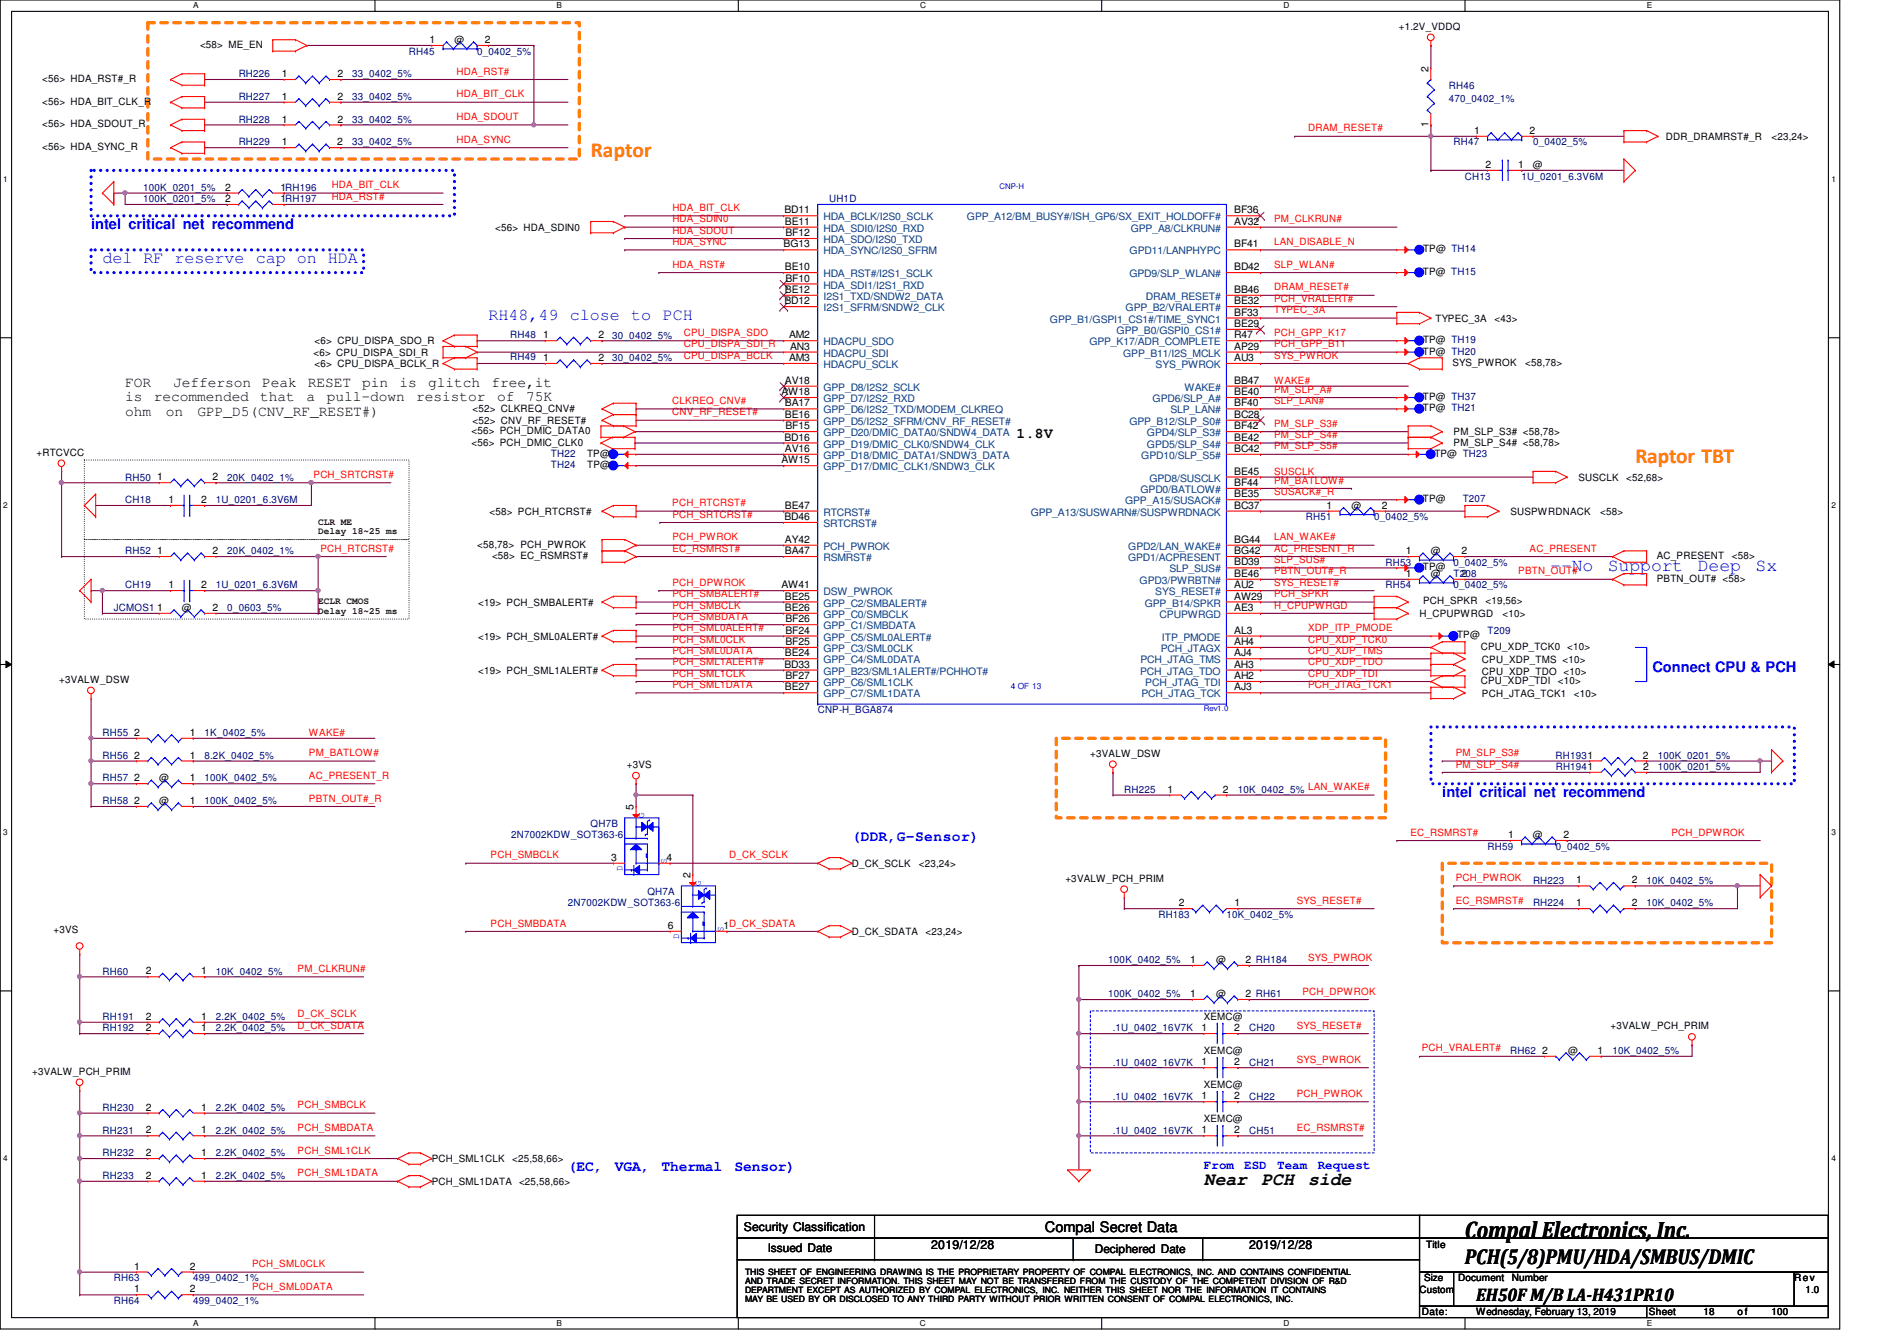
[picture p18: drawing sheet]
<svg xmlns="http://www.w3.org/2000/svg" width="297mm" height="210mm" viewBox="0 0 297 210" stroke-linecap="round" stroke-linejoin="round" font-family="sans-serif">
<defs><g id="words">
<text font-size="3.7" x="229.4" y="193.8">Compal Electronics, Inc.</text>
<g font-size="3.3" fill="#ff8000">
<text x="92.5" y="24.5">Raptor</text>
<text x="256.1" y="72.5">Raptor TBT</text>
</g>
<text font-size="3.3" x="229.4" y="197.9">PCH(5/8)PMU/HDA/SMBUS/DMIC</text>
<g font-size="2.8" fill="#00f">
<text x="242.7" y="89.4">--No</text>
<text x="251.8" y="89.4">Support</text>
<text x="265.8" y="89.4">Deep</text>
<text x="274.9" y="89.4">Sx</text>
</g>
<g font-size="2.8">
<text x="188.5" y="185.5">Near</text>
<text x="197.5" y="185.5">PCH</text>
<text x="204.8" y="185.5">side</text>
<text x="231.2" y="203.6">EH50F M/B LA-H431PR10</text>
</g>
<g font-size="2.6" fill="#00f">
<text x="16" y="41.2">del RF reserve cap on HDA</text>
<text x="76.5" y="50.1">RH48,49 close to PCH</text>
</g>
<g font-size="2.3" fill="#00f">
<text x="14.3" y="35.9">intel critical net recommend</text>
<text x="258.7" y="105.2">Connect CPU &amp; PCH</text>
<text x="225.8" y="124.8">intel critical net recommend</text>
<text x="133.4" y="131.7">(DDR,G-Sensor)</text>
<text x="88.9" y="183.2">(EC,</text>
<text x="96.3" y="183.2">VGA,</text>
<text x="103.6" y="183.2">Thermal</text>
<text x="115" y="183.2">Sensor)</text>
</g>
<g font-size="2.3">
<text x="19.6" y="60.5">FOR</text>
<text x="19.6" y="62.8">is</text>
<text x="19.6" y="65.1">ohm</text>
<text x="24.1" y="62.8">recommended</text>
<text x="25.9" y="65.1">on</text>
<text x="27.1" y="60.5">Jefferson</text>
<text x="30.9" y="65.1">GPP_D5(CNV_RF_RESET#)</text>
<text x="40.8" y="62.8">that</text>
<text x="41.1" y="60.5">Peak</text>
<text x="48" y="62.8">a</text>
<text x="48.2" y="60.5">RESET</text>
<text x="51.2" y="62.8">pull-down</text>
<text x="56.7" y="60.5">pin</text>
<text x="62.6" y="60.5">is</text>
<text x="65.2" y="62.8">resistor</text>
<text x="67.1" y="60.5">glitch</text>
<text x="77" y="60.5">free,it</text>
<text x="77.8" y="62.8">of</text>
<text x="82.4" y="62.8">75K</text>
<text x="159.2" y="68.5">1.8V</text>
<text x="163.6" y="192.9">Compal Secret Data</text>
</g>
<g font-size="1.9" fill="#00f">
<text x="188.5" y="183">From</text>
<text x="194.8" y="183">ESD</text>
<text x="200" y="183">Team</text>
<text x="206.3" y="183">Request</text>
</g>
<g font-size="1.9">
<text x="116.5" y="192.6">Security Classification</text>
<text x="120.2" y="196">Issued Date</text>
<text x="145.8" y="195.6">2019/12/28</text>
<text x="171.4" y="196.2">Deciphered Date</text>
<text x="195.6" y="195.6">2019/12/28</text>
</g>
<g font-size="1.6">
<text x="219.1" y="4.7">+1.2V_VDDQ</text>
<text x="31.3" y="7.5">&lt;58&gt; ME_EN</text>
<text x="67.3" y="6.7">1</text>
<text x="71.2" y="6.8">@</text>
<text x="75.9" y="6.7">2</text>
<text x="223.7" y="11.2" transform="rotate(-90 223.7 11.2)">2</text>
<text x="6.6" y="12.8">&lt;56&gt; HDA_RST#_R</text>
<text x="6.6" y="16.4">&lt;56&gt; HDA_BIT_CLK_R</text>
<text x="44.1" y="15.6">1</text>
<text x="44.1" y="12.1">1</text>
<text x="52.8" y="15.6">2</text>
<text x="52.8" y="12.1">2</text>
<text x="6.6" y="23.5">&lt;56&gt; HDA_SYNC_R</text>
<text x="6.6" y="19.9">&lt;56&gt; HDA_SDOUT_R</text>
<text x="44.1" y="22.7">1</text>
<text x="44.1" y="19.2">1</text>
<text x="52.8" y="22.7">2</text>
<text x="52.8" y="19.2">2</text>
<text x="223.7" y="19.9" transform="rotate(-90 223.7 19.9)">1</text>
<text x="230.8" y="21">1</text>
<text x="239.5" y="21">2</text>
<text x="260.8" y="21.9">DDR_DRAMRST#_R</text>
<text x="277.4" y="21.9">&lt;23,24&gt;</text>
<text x="35.3" y="29.8">2</text>
<text x="43.9" y="29.8">1RH196</text>
<text x="232.6" y="26.3">2</text>
<text x="237.7" y="26.3">1</text>
<text x="240" y="26.3">@</text>
<text x="35.3" y="31.6">2</text>
<text x="43.9" y="31.6">1RH197</text>
<text x="122.8" y="33.4">BD11</text>
<text x="122.9" y="35.2">BE11</text>
<text x="193.3" y="35.2">AV32</text>
<text x="193.3" y="33.4">BF36</text>
<text x="77.5" y="36.1">&lt;56&gt; HDA_SDIN0</text>
<text x="122.7" y="38.7">BG13</text>
<text x="123" y="37">BF12</text>
<text x="193.3" y="38.7">BF41</text>
<text x="222.8" y="39.5">TP@ TH14</text>
<text x="122.8" y="47.6">BD12</text>
<text x="122.9" y="45.8">BE12</text>
<text x="122.9" y="42.3">BE10</text>
<text x="123" y="44.1">BF10</text>
<text x="193.3" y="45.8">BB46</text>
<text x="193.3" y="47.6">BE32</text>
<text x="193.3" y="42.3">BD42</text>
<text x="222.8" y="43">TP@ TH15</text>
<text x="49.3" y="53.9">&lt;6&gt; CPU_DISPA_SDO_R</text>
<text x="85" y="53">1</text>
<text x="93.7" y="53">2</text>
<text x="123.6" y="53">AM2</text>
<text x="193.3" y="51.2">BE29</text>
<text x="193.3" y="53">R47</text>
<text x="193.3" y="49.4">BF33</text>
<text x="222.8" y="53.7">TP@ TH19</text>
<text x="224.8" y="50.3">TYPEC_3A</text>
<text x="234" y="50.3">&lt;43&gt;</text>
<text x="49.1" y="55.7">&lt;6&gt; CPU_DISPA_SDI_R</text>
<text x="49.3" y="57.4">&lt;6&gt; CPU_DISPA_BCLK_R</text>
<text x="85" y="56.5">1</text>
<text x="93.7" y="56.5">2</text>
<text x="123.6" y="56.5">AM3</text>
<text x="123.7" y="54.7">AN3</text>
<text x="193.3" y="54.7">AP29</text>
<text x="193.3" y="56.5">AU3</text>
<text x="222.8" y="55.5">TP@ TH20</text>
<text x="227.4" y="57.3">SYS_PWROK</text>
<text x="238.8" y="57.3">&lt;58,78&gt;</text>
<text x="74" y="64.6">&lt;52&gt; CLKREQ_CNV#</text>
<text x="122.4" y="61.8">AW18</text>
<text x="122.9" y="65.4">BE16</text>
<text x="122.9" y="63.6">BA17</text>
<text x="122.9" y="60.1">AV18</text>
<text x="193.3" y="65.4">BC28</text>
<text x="193.3" y="60.1">BB47</text>
<text x="193.3" y="61.8">BE40</text>
<text x="193.3" y="63.6">BF40</text>
<text x="222.8" y="64.4">TP@ TH21</text>
<text x="222.8" y="62.6">TP@ TH37</text>
<text x="5.7" y="71.3">+RTCVCC</text>
<text x="73.8" y="67.9">&lt;56&gt; PCH_DMIC_DATA0</text>
<text x="73.8" y="69.9">&lt;56&gt; PCH_DMIC_CLK0</text>
<text x="74" y="66.3">&lt;52&gt; CNV_RF_RESET#</text>
<text x="91.9" y="71.5">TP@</text>
<text x="122.8" y="69">BD16</text>
<text x="122.9" y="70.7">AV16</text>
<text x="123" y="67.2">BF15</text>
<text x="193.3" y="70.7">BC42</text>
<text x="193.3" y="67.2">BF42</text>
<text x="193.3" y="69">BE42</text>
<text x="224.6" y="71.5">TP@ TH23</text>
<text x="227.6" y="69.9">PM_SLP_S4# &lt;58,78&gt;</text>
<text x="227.6" y="68.1">PM_SLP_S3# &lt;58,78&gt;</text>
<text x="24.6" y="75.2">1</text>
<text x="33.3" y="75.2">2</text>
<text x="91.9" y="73.3">TP@</text>
<text x="122.4" y="72.5">AW15</text>
<text x="193.3" y="74.3">BE45</text>
<text x="193.3" y="77.8">BE35</text>
<text x="193.3" y="76.1">BF44</text>
<text x="247.2" y="75.2">SUSCLK</text>
<text x="254.6" y="75.2">&lt;52,68&gt;</text>
<text x="26.4" y="78.7">1</text>
<text x="31.5" y="78.7">2</text>
<text x="76.7" y="80.6">&lt;58&gt; PCH_RTCRST#</text>
<text x="122.8" y="81.4">BD46</text>
<text x="122.9" y="79.6">BE47</text>
<text x="193.3" y="79.6">BC37</text>
<text x="207.7" y="79.6">1</text>
<text x="211.6" y="79.7">@</text>
<text x="216.4" y="79.6">2</text>
<text x="222.8" y="78.6">TP@</text>
<text x="236.5" y="80.6">SUSPWRDNACK</text>
<text x="250.6" y="80.6">&lt;58&gt;</text>
<text x="24.6" y="86.7">1</text>
<text x="33.3" y="86.7">2</text>
<text x="74.7" y="85.7">&lt;58,78&gt; PCH_PWROK</text>
<text x="77" y="87.5">&lt;58&gt; EC_RSMRST#</text>
<text x="122.9" y="86.7">BA47</text>
<text x="122.9" y="85">AY42</text>
<text x="193.3" y="88.5">BD39</text>
<text x="193.3" y="86.7">BG42</text>
<text x="193.3" y="85">BG44</text>
<text x="220.2" y="86.7">1</text>
<text x="222.8" y="89.3">TP@</text>
<text x="224" y="86.8">@</text>
<text x="228.8" y="86.7">2</text>
<text x="259.4" y="87.5">AC_PRESENT</text>
<text x="271.2" y="87.5">&lt;58&gt;</text>
<text x="24.6" y="95.6">1</text>
<text x="26.4" y="92.1">1</text>
<text x="28.5" y="95.7">@</text>
<text x="31.5" y="92.1">2</text>
<text x="33.3" y="95.6">2</text>
<text x="74.9" y="94.8">&lt;19&gt; PCH_SMBALERT#</text>
<text x="122.4" y="92.1">AW41</text>
<text x="122.9" y="93.8">BE25</text>
<text x="122.9" y="95.6">BE26</text>
<text x="193.3" y="93.8">AW29</text>
<text x="193.3" y="92.1">AU2</text>
<text x="193.3" y="90.3">BE46</text>
<text x="193.3" y="95.6">AE3</text>
<text x="220.2" y="90.3">1</text>
<text x="222.8" y="94.6">PCH_SPKR</text>
<text x="224" y="90.3">@</text>
<text x="228.8" y="90.3">2</text>
<text x="232.6" y="94.6">&lt;19,56&gt;</text>
<text x="259.4" y="91.1">PBTN_OUT# &lt;58&gt;</text>
<text x="74.9" y="100.1">&lt;19&gt; PCH_SML0ALERT#</text>
<text x="123" y="97.4">BF26</text>
<text x="123" y="99.2">BF24</text>
<text x="123" y="101">BF25</text>
<text x="193.3" y="101">AH4</text>
<text x="193.3" y="99.2">AL3</text>
<text x="222.3" y="96.6">H_CPUPWRGD</text>
<text x="228.2" y="99.9">TP@</text>
<text x="231.9" y="101.7">CPU_XDP_TCK0 &lt;10&gt;</text>
<text x="235.3" y="96.6">&lt;10&gt;</text>
<text x="9.3" y="106.9">+3VALW_DSW</text>
<text x="74.9" y="105.4">&lt;19&gt; PCH_SML1ALERT#</text>
<text x="122.8" y="104.5">BD33</text>
<text x="122.9" y="102.7">BE24</text>
<text x="123" y="106.3">BF27</text>
<text x="193.3" y="104.5">AH3</text>
<text x="193.3" y="102.7">AJ4</text>
<text x="193.3" y="106.3">AH2</text>
<text x="231.9" y="107.1">CPU_XDP_TDI</text>
<text x="232.1" y="103.8">CPU_XDP_TMS &lt;10&gt;</text>
<text x="232.1" y="105.6">CPU_XDP_TDO &lt;10&gt;</text>
<text x="244" y="107.1">&lt;10&gt;</text>
<text x="122.9" y="108.1">BE27</text>
<text x="193.3" y="108.1">AJ3</text>
<text x="232.1" y="109.2">PCH_JTAG_TCK1</text>
<text x="246.4" y="109.2">&lt;10&gt;</text>
<text x="21" y="115.2">2</text>
<text x="21" y="118.7">2</text>
<text x="29.7" y="115.2">1</text>
<text x="29.7" y="118.7">1</text>
<text x="170.7" y="118.4">+3VALW_DSW</text>
<text x="257.3" y="118.7">2</text>
<text x="21" y="122.3">2</text>
<text x="21" y="125.8">2</text>
<text x="24.9" y="122.3">@</text>
<text x="24.9" y="125.9">@</text>
<text x="29.7" y="122.3">1</text>
<text x="29.7" y="125.8">1</text>
<text x="98.2" y="120.2">+3VS</text>
<text x="182.8" y="124.1">1</text>
<text x="191.5" y="124.1">2</text>
<text x="257.3" y="120.5">2</text>
<text x="99.2" y="126.8" transform="rotate(-90 99.2 126.8)">5</text>
<text x="236.1" y="131.2">1</text>
<text x="240" y="131.2">@</text>
<text x="244.8" y="131.2">2</text>
<text x="95.7" y="134.7">3</text>
<text x="104.4" y="134.7">4</text>
<text x="108.1" y="137.4" transform="rotate(-90 108.1 137.4)">2</text>
<text x="133.4" y="135.7">D_CK_SCLK</text>
<text x="143.9" y="135.7">&lt;23,24&gt;</text>
<text x="166.8" y="138">+3VALW_PCH_PRIM</text>
<text x="184.6" y="141.8">2</text>
<text x="193.3" y="141.8">1</text>
<text x="246.8" y="138.3">1</text>
<text x="246.8" y="141.8">1</text>
<text x="255.5" y="138.3">2</text>
<text x="255.5" y="141.8">2</text>
<text x="8.4" y="146">+3VS</text>
<text x="104.6" y="145.4">6</text>
<text x="113.3" y="145.4">1D_CK_SDATA</text>
<text x="133.4" y="146.3">D_CK_SDATA</text>
<text x="144.9" y="146.3">&lt;23,24&gt;</text>
<text x="22.8" y="152.5">2</text>
<text x="31.5" y="152.5">1</text>
<text x="186.4" y="150.7">1</text>
<text x="190.4" y="150.8">@</text>
<text x="195" y="150.7">2 RH184</text>
<text x="22.8" y="159.6">2</text>
<text x="22.8" y="161.4">2</text>
<text x="31.5" y="159.6">1</text>
<text x="31.5" y="161.4">1</text>
<text x="186.4" y="156.1">1</text>
<text x="188.1" y="161.4">1</text>
<text x="188.5" y="159.7">XEMC@</text>
<text x="190.4" y="156.1">@</text>
<text x="193.3" y="161.4">2</text>
<text x="195" y="156.1">2 RH61</text>
<text x="252.2" y="161.1">+3VALW_PCH_PRIM</text>
<text x="188.2" y="166.7">1</text>
<text x="188.5" y="165">XEMC@</text>
<text x="193.3" y="166.7">2</text>
<text x="241.5" y="165">2</text>
<text x="245.5" y="165">@</text>
<text x="250.2" y="165">1</text>
<text x="5" y="168.2">+3VALW_PCH_PRIM</text>
<text x="22.8" y="173.8">2</text>
<text x="31.5" y="173.8">1</text>
<text x="188.1" y="172.1">1</text>
<text x="188.5" y="170.3">XEMC@</text>
<text x="193.3" y="172.1">2</text>
<text x="22.8" y="177.4">2</text>
<text x="31.5" y="177.4">1</text>
<text x="188.2" y="177.4">1</text>
<text x="188.5" y="175.7">XEMC@</text>
<text x="193.3" y="177.4">2</text>
<text x="22.8" y="184.5">2</text>
<text x="22.8" y="181">2</text>
<text x="31.5" y="184.5">1</text>
<text x="31.5" y="181">1</text>
<text x="67.6" y="185.5">PCH_SML1DATA &lt;25,58,66&gt;</text>
<text x="67.6" y="181.9">PCH_SML1CLK</text>
<text x="80.2" y="181.9">&lt;25,58,66&gt;</text>
<text x="223.3" y="195.4">Title</text>
<text x="21" y="202.3">1</text>
<text x="21" y="198.7">1</text>
<text x="29.7" y="202.3">2</text>
<text x="29.7" y="198.7">2</text>
<text x="222.3" y="202.3">Custom</text>
<text x="223" y="200.6">Size</text>
<text x="228.3" y="200.6">Document</text>
<text x="236.8" y="200.6">Number</text>
<text x="280.9" y="200.6">Rev</text>
<text x="282.7" y="202.3">1.0</text>
<text x="222.6" y="205.9">Date:</text>
<text x="231.2" y="205.9">Wednesday, February 13, 2019</text>
<text x="258.2" y="205.9">Sheet</text>
<text x="266.7" y="205.9">18</text>
<text x="272.1" y="205.9">o f</text>
<text x="277.4" y="205.9">100</text>
</g>
<g font-size="1.6" fill="#000080">
<text x="64" y="8.6">RH45</text>
<text x="74.7" y="8.6">0_0402_5%</text>
<text x="37.4" y="15.7">RH227</text>
<text x="37.4" y="12.1">RH226</text>
<text x="55.2" y="15.7">33_0402_5%</text>
<text x="55.2" y="12.1">33_0402_5%</text>
<text x="226.9" y="13.9">RH46</text>
<text x="226.9" y="16">470_0402_1%</text>
<text x="37.4" y="22.8">RH229</text>
<text x="37.4" y="19.2">RH228</text>
<text x="55.1" y="22.8">33_0402_5%</text>
<text x="55.2" y="19.2">33_0402_5%</text>
<text x="227.6" y="22.8">RH47</text>
<text x="240" y="22.8">0_0402_5%</text>
<text x="22.4" y="29.9">100K_0201_5%</text>
<text x="229.4" y="28.1">CH13</text>
<text x="238.3" y="28.1">1U_0201_6.3V6M</text>
<text x="22.4" y="31.7">100K_0201_5%</text>
<text x="129.8" y="31.7">UH1D</text>
<text x="79.9" y="52.8">RH48</text>
<text x="95.9" y="53">30_0402_5%</text>
<text x="79.9" y="56.4">RH49</text>
<text x="95.9" y="56.6">30_0402_5%</text>
<text x="86.3" y="71.5">TH22</text>
<text x="19.6" y="75.2">RH50</text>
<text x="35.6" y="75.2">20K_0402_1%</text>
<text x="86.3" y="73.3">TH24</text>
<text x="19.6" y="78.8">CH18</text>
<text x="33.8" y="78.8">1U_0201_6.3V6M</text>
<text x="204.5" y="81.4">RH51</text>
<text x="215.2" y="81.4">0_0402_5%</text>
<text x="229" y="78.6">T207</text>
<text x="19.6" y="86.8">RH52</text>
<text x="35.6" y="86.8">20K_0402_1%</text>
<text x="216.9" y="88.6">RH53</text>
<text x="227.6" y="88.6">0_0402_5%</text>
<text x="17.8" y="95.7">JCMOS1</text>
<text x="19.6" y="92.1">CH19</text>
<text x="33.8" y="92.1">1U_0201_6.3V6M</text>
<text x="35.6" y="95.7">0_0603_5%</text>
<text x="216.9" y="92.1">RH54</text>
<text x="227.6" y="90.3">T208</text>
<text x="227.6" y="92.1">0_0402_5%</text>
<text x="232.9" y="99.2">T209</text>
<text x="128" y="111.7">CNP-H_BGA874</text>
<text x="16" y="115.2">RH55</text>
<text x="16" y="118.8">RH56</text>
<text x="32" y="115.2">1K_0402_5%</text>
<text x="32" y="118.8">8.2K_0402_5%</text>
<text x="243.6" y="118.8">RH1931</text>
<text x="259.6" y="118.8">100K_0201_5%</text>
<text x="16" y="122.3">RH57</text>
<text x="16" y="125.9">RH58</text>
<text x="32" y="122.3">100K_0402_5%</text>
<text x="32" y="125.9">100K_0402_5%</text>
<text x="176" y="124.1">RH225</text>
<text x="193.8" y="124.1">10K_0402_5%</text>
<text x="243.6" y="120.6">RH1941</text>
<text x="259.6" y="120.6">100K_0201_5%</text>
<text x="80" y="131.2">2N7002KDW_SOT363-6</text>
<text x="92.5" y="129.4">QH7B</text>
<text x="232.9" y="133">RH59</text>
<text x="243.6" y="133">0_0402_5%</text>
<text x="88.9" y="141.9">2N7002KDW_SOT363-6</text>
<text x="101.4" y="140.1">QH7A</text>
<text x="181.4" y="143.7">RH183</text>
<text x="192" y="143.7">10K_0402_5%</text>
<text x="240" y="138.3">RH223</text>
<text x="240" y="141.9">RH224</text>
<text x="257.8" y="138.3">10K_0402_5%</text>
<text x="257.8" y="141.9">10K_0402_5%</text>
<text x="16" y="152.6">RH60</text>
<text x="33.8" y="152.6">10K_0402_5%</text>
<text x="173.5" y="150.8">100K_0402_5%</text>
<text x="16" y="159.7">RH191</text>
<text x="16" y="161.4">RH192</text>
<text x="33.8" y="159.7">2.2K_0402_5%</text>
<text x="33.8" y="161.4">2.2K_0402_5%</text>
<text x="173.5" y="156.1">100K_0402_5%</text>
<text x="174.3" y="161.4">.1U_0402_16V7K</text>
<text x="195.6" y="161.4">CH20</text>
<text x="174.3" y="166.8">.1U_0402_16V7K</text>
<text x="195.6" y="166.8">CH21</text>
<text x="236.5" y="165">RH62</text>
<text x="252.5" y="165">10K_0402_5%</text>
<text x="16" y="173.9">RH230</text>
<text x="33.8" y="173.9">2.2K_0402_5%</text>
<text x="174.3" y="172.1">.1U_0402_16V7K</text>
<text x="195.6" y="172.1">CH22</text>
<text x="16" y="177.4">RH231</text>
<text x="33.8" y="177.4">2.2K_0402_5%</text>
<text x="174.3" y="177.4">.1U_0402_16V7K</text>
<text x="195.6" y="177.4">CH51</text>
<text x="16" y="184.6">RH233</text>
<text x="16" y="181">RH232</text>
<text x="33.8" y="184.6">2.2K_0402_5%</text>
<text x="33.8" y="181">2.2K_0402_5%</text>
<text x="17.8" y="200.5">RH63</text>
<text x="30.3" y="200.5">499_0402_1%</text>
<text x="17.8" y="204.1">RH64</text>
<text x="30.3" y="204.1">499_0402_1%</text>
</g>
<g font-size="1.6" fill="#f00">
<text x="71.5" y="11.7">HDA_RST#</text>
<text x="71.5" y="15.2">HDA_BIT_CLK</text>
<text x="71.5" y="22.4">HDA_SYNC</text>
<text x="71.5" y="18.8">HDA_SDOUT</text>
<text x="204.8" y="20.6">DRAM_RESET#</text>
<text x="51.9" y="29.5">HDA_BIT_CLK</text>
<text x="51.9" y="31.2">HDA_RST#</text>
<text x="105.3" y="34.8">HDA_SDIN0</text>
<text x="105.3" y="33">HDA_BIT_CLK</text>
<text x="199.5" y="34.8">PM_CLKRUN#</text>
<text x="105.3" y="38.4">HDA_SYNC</text>
<text x="105.3" y="36.6">HDA_SDOUT</text>
<text x="105.3" y="41.9">HDA_RST#</text>
<text x="199.5" y="38.4">LAN_DISABLE_N</text>
<text x="199.5" y="41.9">SLP_WLAN#</text>
<text x="199.5" y="47.2">PCH_VRALERT#</text>
<text x="199.5" y="45.5">DRAM_RESET#</text>
<text x="107.1" y="52.6">CPU_DISPA_SDO</text>
<text x="199.5" y="49">TYPEC_3A</text>
<text x="199.5" y="52.6">PCH_GPP_K17</text>
<text x="107.1" y="56.1">CPU_DISPA_BCLK</text>
<text x="107.1" y="54.4">CPU_DISPA_SDI_R</text>
<text x="199.5" y="54.4">PCH_GPP_B11</text>
<text x="199.5" y="56.1">SYS_PWROK</text>
<text x="105.3" y="63.2">CLKREQ_CNV#</text>
<text x="105.3" y="65">CNV_RF_RESET#</text>
<text x="199.5" y="63.2">SLP_LAN#</text>
<text x="199.5" y="61.5">PM_SLP_A#</text>
<text x="199.5" y="60.1">WAKE#</text>
<text x="199.5" y="66.8">PM_SLP_S3#</text>
<text x="199.5" y="68.6">PM_SLP_S4#</text>
<text x="199.5" y="70.4">PM_SLP_S5#</text>
<text x="49.1" y="74.8">PCH_SRTCRST#</text>
<text x="199.5" y="77.5">SUSACK#_R</text>
<text x="199.5" y="75.7">PM_BATLOW#</text>
<text x="199.5" y="74.3">SUSCLK</text>
<text x="105.3" y="79.2">PCH_RTCRST#</text>
<text x="105.3" y="81">PCH_SRTCRST#</text>
<text x="50.2" y="86.4">PCH_RTCRST#</text>
<text x="105.3" y="86.4">EC_RSMRST#</text>
<text x="105.3" y="84.6">PCH_PWROK</text>
<text x="199.5" y="89.9">PBTN_OUT#_R</text>
<text x="199.5" y="86.4">AC_PRESENT_R</text>
<text x="199.5" y="88.1">SLP_SUS#</text>
<text x="199.5" y="84.6">LAN_WAKE#</text>
<text x="237.7" y="89.9">PBTN_OUT#</text>
<text x="239.5" y="86.4">AC_PRESENT</text>
<text x="105.3" y="95.2">PCH_SMBCLK</text>
<text x="105.3" y="93.5">PCH_SMBALERT#</text>
<text x="105.3" y="91.7">PCH_DPWROK</text>
<text x="199.5" y="93.5">PCH_SPKR</text>
<text x="199.5" y="95.2">H_CPUPWRGD</text>
<text x="199.5" y="91.7">SYS_RESET#</text>
<text x="105.3" y="97">PCH_SMBDATA</text>
<text x="105.3" y="100.6">PCH_SML0CLK</text>
<text x="105.3" y="98.8">PCH_SML0ALERT#</text>
<text x="204.8" y="100.6">CPU_XDP_TCK0</text>
<text x="204.8" y="98.8">XDP_ITP_PMODE</text>
<text x="105.3" y="107.7">PCH_SML1DATA</text>
<text x="105.3" y="105.9">PCH_SML1CLK</text>
<text x="105.3" y="104.1">PCH_SML1ALERT#</text>
<text x="105.3" y="102.4">PCH_SML0DATA</text>
<text x="204.8" y="107.7">PCH_JTAG_TCK1</text>
<text x="204.8" y="104.1">CPU_XDP_TDO</text>
<text x="204.8" y="105.9">CPU_XDP_TDI</text>
<text x="204.8" y="102.4">CPU_XDP_TMS</text>
<text x="48.4" y="115.2">WAKE#</text>
<text x="48.4" y="118.4">PM_BATLOW#</text>
<text x="228" y="118.4">PM_SLP_S3#</text>
<text x="48.4" y="125.5">PBTN_OUT#_R</text>
<text x="48.4" y="121.9">AC_PRESENT_R</text>
<text x="204.8" y="123.7">LAN_WAKE#</text>
<text x="228" y="120.1">PM_SLP_S4#</text>
<text x="220.8" y="130.8">EC_RSMRST#</text>
<text x="261.7" y="130.8">PCH_DPWROK</text>
<text x="76.8" y="134.4">PCH_SMBCLK</text>
<text x="114.2" y="134.4">D_CK_SCLK</text>
<text x="228" y="137.9">PCH_PWROK</text>
<text x="203.1" y="141.5">SYS_RESET#</text>
<text x="228" y="141.5">EC_RSMRST#</text>
<text x="76.8" y="145">PCH_SMBDATA</text>
<text x="46.6" y="152.1">PM_CLKRUN#</text>
<text x="204" y="155.7">PCH_DPWROK</text>
<text x="204.8" y="150.4">SYS_PWROK</text>
<text x="46.6" y="161">D_CK_SDATA</text>
<text x="46.6" y="159.3">D_CK_SCLK</text>
<text x="203.1" y="161">SYS_RESET#</text>
<text x="203.1" y="166.4">SYS_PWROK</text>
<text x="222.6" y="164.6">PCH_VRALERT#</text>
<text x="46.6" y="173.5">PCH_SMBCLK</text>
<text x="203.1" y="171.7">PCH_PWROK</text>
<text x="46.6" y="177">PCH_SMBDATA</text>
<text x="203.1" y="177">EC_RSMRST#</text>
<text x="46.6" y="180.6">PCH_SML1CLK</text>
<text x="46.6" y="184.1">PCH_SML1DATA</text>
<text x="39.5" y="201.9">PCH_SML0DATA</text>
<text x="39.5" y="198.4">PCH_SML0CLK</text>
</g>
<g font-size="1.6" fill="#004080">
<text x="128.9" y="34.5">HDA_BCLK/I2S0_SCLK</text>
<text x="151.4" y="34.5">GPP_A12/BM_BUSY#/ISH_GP6/SX_EXIT_HOLDOFF#</text>
<text x="128.9" y="36.3">HDA_SDI0/I2S0_RXD</text>
<text x="128.9" y="39.8">HDA_SYNC/I2S0_SFRM</text>
<text x="128.9" y="38.1">HDA_SDO/I2S0_TXD</text>
<text x="176.9" y="39.8">GPD11/LANPHYPC</text>
<text x="177.1" y="36.3">GPP_A8/CLKRUN#</text>
<text x="128.9" y="46.9">I2S1_TXD/SNDW2_DATA</text>
<text x="128.9" y="45.2">HDA_SDI1/I2S1_RXD</text>
<text x="128.9" y="43.4">HDA_RST#/I2S1_SCLK</text>
<text x="176.8" y="43.4">GPD9/SLP_WLAN#</text>
<text x="179.4" y="46.9">DRAM_RESET#</text>
<text x="128.9" y="48.7">I2S1_SFRM/SNDW2_CLK</text>
<text x="164.4" y="50.5">GPP_B1/GSPI1_CS1#/TIME_SYNC1</text>
<text x="174.9" y="52.3">GPP_B0/GSPI0_CS1#</text>
<text x="176.2" y="48.7">GPP_B2/VRALERT#</text>
<text x="128.9" y="57.6">HDACPU_SCLK</text>
<text x="128.9" y="55.8">HDACPU_SDI</text>
<text x="128.9" y="54.1">HDACPU_SDO</text>
<text x="170.6" y="54.1">GPP_K17/ADR_COMPLETE</text>
<text x="175.9" y="55.8">GPP_B11/I2S_MCLK</text>
<text x="180.9" y="57.6">SYS_PWROK</text>
<text x="128.9" y="62.9">GPP_D7/I2S2_RXD</text>
<text x="128.9" y="64.7">GPP_D6/I2S2_TXD/MODEM_CLKREQ</text>
<text x="128.9" y="61.2">GPP_D8/I2S2_SCLK</text>
<text x="180.5" y="62.9">GPD6/SLP_A#</text>
<text x="183.3" y="64.7">SLP_LAN#</text>
<text x="185.5" y="61.2">WAKE#</text>
<text x="128.9" y="71.8">GPP_D18/DMIC_DATA1/SNDW3_DATA</text>
<text x="128.9" y="66.5">GPP_D5/I2S2_SFRM/CNV_RF_RESET#</text>
<text x="128.9" y="68.3">GPP_D20/DMIC_DATA0/SNDW4_DATA</text>
<text x="128.9" y="70.1">GPP_D19/DMIC_CLK0/SNDW4_CLK</text>
<text x="176.8" y="66.5">GPP_B12/SLP_S0#</text>
<text x="178.7" y="71.8">GPD10/SLP_S5#</text>
<text x="179.6" y="68.3">GPD4/SLP_S3#</text>
<text x="179.6" y="70.1">GPD5/SLP_S4#</text>
<text x="128.9" y="73.6">GPP_D17/DMIC_CLK1/SNDW3_CLK</text>
<text x="178.6" y="77.2">GPD0/BATLOW#</text>
<text x="180" y="75.4">GPD8/SUSCLK</text>
<text x="128.9" y="80.7">RTCRST#</text>
<text x="128.9" y="82.5">SRTCRST#</text>
<text x="161.4" y="80.7">GPP_A13/SUSWARN#/SUSPWRDNACK</text>
<text x="176.2" y="78.9">GPP_A15/SUSACK#</text>
<text x="128.9" y="87.8">RSMRST#</text>
<text x="128.9" y="86.1">PCH_PWROK</text>
<text x="176.6" y="87.8">GPD1/ACPRESENT</text>
<text x="176.7" y="86.1">GPD2/LAN_WAKE#</text>
<text x="183.1" y="89.6">SLP_SUS#</text>
<text x="128.9" y="94.9">GPP_C2/SMBALERT#</text>
<text x="128.9" y="93.2">DSW_PWROK</text>
<text x="178.5" y="91.4">GPD3/PWRBTN#</text>
<text x="179.3" y="94.9">GPP_B14/SPKR</text>
<text x="180.9" y="93.2">SYS_RESET#</text>
<text x="128.9" y="98.5">GPP_C1/SMBDATA</text>
<text x="128.9" y="100.3">GPP_C5/SML0ALERT#</text>
<text x="128.9" y="96.7">GPP_C0/SMBCLK</text>
<text x="181.6" y="96.7">CPUPWRGD</text>
<text x="181.9" y="100.3">ITP_PMODE</text>
<text x="128.9" y="105.6">GPP_B23/SML1ALERT#/PCHHOT#</text>
<text x="128.9" y="107.4">GPP_C6/SML1CLK</text>
<text x="128.9" y="102.1">GPP_C3/SML0CLK</text>
<text x="128.9" y="103.8">GPP_C4/SML0DATA</text>
<text x="178.5" y="105.6">PCH_JTAG_TDO</text>
<text x="178.6" y="103.8">PCH_JTAG_TMS</text>
<text x="179.3" y="107.4">PCH_JTAG_TDI</text>
<text x="181.8" y="102.1">PCH_JTAGX</text>
<text x="128.9" y="109.2">GPP_C7/SML1DATA</text>
<text x="178.7" y="109.2">PCH_JTAG_TCK</text>
</g>
<g font-size="1.5" fill="#400000">
<text x="49.8" y="82.1">CLR ME</text>
<text x="49.8" y="83.6">Delay 18~25 ms</text>
<text x="49.8" y="94.6">ECLR CMOS</text>
<text x="49.8" y="96.1">Delay 18~25 ms</text>
</g>
<g font-size="1.5" fill="#00f">
<text x="100.9" y="128" transform="rotate(-90 100.9 128)">G</text>
<text x="97.5" y="136.3" transform="rotate(-90 97.5 136.3)">D</text>
<text x="104.4" y="135.3" transform="rotate(-90 104.4 135.3)">S</text>
<text x="109.8" y="138.7" transform="rotate(-90 109.8 138.7)">G</text>
<text x="106.4" y="147" transform="rotate(-90 106.4 147)">D</text>
<text x="113.3" y="145.9" transform="rotate(-90 113.3 145.9)">S</text>
</g>
<g font-size="1.4">
<text x="116.7" y="199.6">THIS SHEET OF ENGINEERING DRAWING IS THE PROPRIETARY PROPERTY OF COMPAL ELECTRONICS, INC. AND CONTAINS CONFIDENTIAL</text>
<text x="116.7" y="201">AND TRADE SECRET INFORMATION. THIS SHEET MAY NOT BE TRANSFERED FROM THE CUSTODY OF THE COMPETENT DIVISION OF R&amp;D</text>
<text x="116.7" y="202.4">DEPARTMENT EXCEPT AS AUTHORIZED BY COMPAL ELECTRONICS, INC. NEITHER THIS SHEET NOR THE INFORMATION IT CONTAINS</text>
<text x="116.7" y="203.8">MAY BE USED BY OR DISCLOSED TO ANY THIRD PARTY WITHOUT PRIOR WRITTEN CONSENT OF COMPAL ELECTRONICS, INC.</text>
</g>
<g font-size="1.3">
<text x="30.3" y="1.3">A</text>
<text x="87.2" y="1.3">B</text>
<text x="144.1" y="1.3">C</text>
<text x="201" y="1.3">D</text>
<text x="257.8" y="1.3">E</text>
<text x=".5" y="28.4">1</text>
<text x="286.8" y="28.4">1</text>
<text x=".5" y="79.5">2</text>
<text x="286.8" y="79.5">2</text>
<text x=".5" y="130.7">3</text>
<text x="286.8" y="130.7">3</text>
<text x=".5" y="181.8">4</text>
<text x="286.8" y="181.8">4</text>
<text x="30.3" y="207.6">A</text>
<text x="87.2" y="207.6">B</text>
<text x="144.1" y="207.6">C</text>
<text x="201" y="207.6">D</text>
<text x="257.8" y="207.6">E</text>
</g>
<text font-size="1.3" fill="#00f" x="158.3" y="107.9">4 OF 13</text>
<g font-size="1.2" fill="#00f">
<text x="156.5" y="29.6">CNP-H</text>
<text x="188.5" y="111.4">Rev1.0</text>
</g>
</g></defs>
<path d="M0 0h288.1v208h-288.1zM1.8 1.8h284.5v204.4h-284.5z" fill="none" stroke="#000" stroke-width=".17"/>
<g fill="#fff">
<path d="M30.3 .2h.8v1.4h-.8z"/>
<path d="M30.3 206.4h.8v1.4h-.8z"/>
</g>
<path d="M58.7 0v1.8M58.7 206.2v1.8" fill="none" stroke="#000" stroke-width=".17"/>
<g fill="#fff">
<path d="M87.2 .2h.8v1.4h-.8z"/>
<path d="M87.2 206.4h.8v1.4h-.8z"/>
</g>
<path d="M115.6 0v1.8M115.6 206.2v1.8" fill="none" stroke="#000" stroke-width=".17"/>
<g fill="#fff">
<path d="M144.1 .2h.8v1.4h-.8z"/>
<path d="M144.1 206.4h.8v1.4h-.8z"/>
</g>
<path d="M172.5 0v1.8M172.5 206.2v1.8" fill="none" stroke="#000" stroke-width=".17"/>
<g fill="#fff">
<path d="M201 .2h.8v1.4h-.8z"/>
<path d="M201 206.4h.8v1.4h-.8z"/>
</g>
<path d="M229.4 0v1.8M229.4 206.2v1.8" fill="none" stroke="#000" stroke-width=".17"/>
<g fill="#fff">
<path d="M257.8 .2h.9v1.4h-.9z"/>
<path d="M257.8 206.4h.9v1.4h-.9z"/>
<path d="M.5 27.3h.7v1.4h-.7z"/>
<path d="M286.8 27.3h.6v1.4h-.6z"/>
<path d="M.5 78.4h.7v1.4h-.7z"/>
<path d="M286.8 78.4h.6v1.4h-.6z"/>
</g>
<path d="M0 52.9h1.8M286.3 52.9h1.8" fill="none" stroke="#000" stroke-width=".17"/>
<g fill="#fff">
<path d="M.5 129.5h.7v1.4h-.7z"/>
<path d="M286.8 129.5h.6v1.4h-.6z"/>
</g>
<path d="M0 104h1.8M286.3 104h1.8" fill="none" stroke="#000" stroke-width=".17"/>
<path d="M.9 103.5l.9 .5-.9 .5zM286.3 104l.9-.5v1z" fill="#000"/>
<path d="M.9 103.5l.9 .5-.9 .5zM286.3 104l.9-.5v1z" fill="none" stroke="#000" stroke-width=".16"/>
<g fill="#fff">
<path d="M.5 180.6h.7v1.4h-.7z"/>
<path d="M286.8 180.6h.6v1.4h-.6z"/>
</g>
<path d="M0 155.1h1.8M286.3 155.1h1.8" fill="none" stroke="#000" stroke-width=".17"/>
<path d="M13.2 72h50.8v12.5h-50.8zM13.2 84.5h50.8v12.4h-50.8z" fill="none" stroke="#000" stroke-width=".17" stroke-dasharray="0 .3"/>
<path d="M256.1 101.3h1.7v5.4h-1.7" fill="none" stroke="#00f" stroke-width=".17"/>
<path d="M170.7 158.2h44.5v22.3h-44.5z" fill="none" stroke="#00f" stroke-width=".17" stroke-dasharray=".3 .3"/>
<path d="M14.3 39.1h42.6v3.6h-42.6zM14.3 26.7h56.9v7.1h-56.9zM224.1 113.8h56.9v8.9h-56.9z" fill="none" stroke="#00f" stroke-width=".51" stroke-dasharray="0 1"/>
<path d="M23.2 3.6h67.5v21.3h-67.5zM165.4 115.6h51.6v12.4h-51.6zM225.8 135.1h51.6v12.5h-51.6z" fill="none" stroke="#ff8000" stroke-width=".51" stroke-dasharray="1 1"/>
<g fill="none" stroke="#800040" stroke-width=".17">
<path d="M97.8 39.1h.1M97.8 39.1h24.9M97.8 37.3h.1M97.8 37.3h24.9M97.8 35.6h.1M97.8 35.6h24.9M97.8 33.8h.1M97.8 33.8h24.9M74.7 53.3h.1M74.7 56.9h.1M74.7 53.3h10.7M74.7 56.9h10.7"/>
<path d="M74.7 55.1h.1M74.7 55.1h48M94.3 56.9h.1M94.3 56.9h28.4M94.3 53.3h.1M94.3 53.3h28.4M103.2 42.7h.1M103.2 42.7h19.5M9.6 75.6h.1M9.6 75.6h15.3M33.8 75.6h.1M33.8 75.6h27.4"/>
<path d="M48.8 75.6h.1M99.4 67.6h.1M99.4 69.3h.1M99.4 67.6h23.3M99.4 69.3h23.3M9.6 87.1h.1M9.6 87.1h15.3M49.8 87.1h.1M49.8 87.1h10.7M103.3 81.8h.1M103.3 81.8h19.4"/>
</g>
<circle cx="48.7" cy="75.5" r=".33" fill="#f0f"/>
<circle cx="48.7" cy="75.5" r=".33" fill="none" stroke="#f0f" stroke-width=".17"/>
<path d="M15 79.1h11.7M26.7 79.1h.1M32 79.1h.1M48.8 75.6h.1M48.8 75.6v3.5h-16.8M32 92.5h.1M32 92.5h17.8" fill="none" stroke="#800040" stroke-width=".17"/>
<circle cx="49.8" cy="92.4" r=".32" fill="#f0f"/>
<circle cx="49.8" cy="92.4" r=".32" fill="none" stroke="#f0f" stroke-width=".17"/>
<path d="M33.8 87.1h16M49.8 87.1h.1" fill="none" stroke="#800040" stroke-width=".17"/>
<circle cx="49.8" cy="87.1" r=".32" fill="#f0f"/>
<circle cx="49.8" cy="87.1" r=".32" fill="none" stroke="#f0f" stroke-width=".17"/>
<path d="M9.6 73.8h.1M9.6 73.8v1.8M14.3 92.5h.1M14.3 92.5h12.4M16 92.5h.1M16 92.5v3.5" fill="none" stroke="#800040" stroke-width=".17"/>
<circle cx="16" cy="92.4" r=".32" fill="#f0f"/>
<circle cx="16" cy="92.4" r=".32" fill="none" stroke="#f0f" stroke-width=".17"/>
<path d="M9.6 75.6h.1M9.6 75.6v11.5M16 96h.1M16 96h8.9M33.8 96h16M49.8 92.5h.1M49.8 96h.1M49.8 92.5v3.5" fill="none" stroke="#800040" stroke-width=".17"/>
<circle cx="9.6" cy="75.5" r=".33" fill="#f0f"/>
<circle cx="9.6" cy="75.5" r=".33" fill="none" stroke="#f0f" stroke-width=".17"/>
<path d="M197.4 39.1h.1M197.4 39.1h21.3M202.7 21.3h.1M202.7 21.3h21.4M197.4 46.2h.1M197.4 46.2h17.8M197.4 42.7h.1M197.4 42.7h21.3M197.4 60.5h.1M197.4 60.5h23.1" fill="none" stroke="#800040" stroke-width=".17"/>
<circle cx="224" cy="21.3" r=".32" fill="#f0f"/>
<circle cx="224" cy="21.3" r=".32" fill="none" stroke="#f0f" stroke-width=".17"/>
<g fill="none" stroke="#800040" stroke-width=".17">
<path d="M224.1 19.6h.1M224.1 19.6v1.7M197.4 35.6h.1M197.4 35.6h21.3M240.1 21.3h.1M240.1 21.3h14.2M197.4 55.1h.1M197.4 55.1h21.3M197.4 53.3h.1M197.4 53.3h21.3M197.4 56.9h.1M197.4 56.9h23.1"/>
<path d="M197.4 48h.1M197.4 48h21.3M197.4 78.2h.1M197.4 78.2h21.3M197.4 76.5h14.2M197.4 74.7h.1M197.4 74.7h42.7M197.4 67.6h.1M197.4 67.6h23.1M197.4 69.3h.1M197.4 69.3h23.1M197.4 71.1h.1"/>
<path d="M197.4 71.1h23.1M197.4 64h.1M197.4 64h21.3M197.4 62.2h.1M197.4 62.2h21.3M211.6 76.5h.1M197.4 87.1h.1M197.4 87.1h23.1M197.4 88.9h.1M197.4 88.9h21.3M197.4 85.3h.1M197.4 85.3h17.8"/>
<path d="M229.4 87.1h23.1M252.5 87.1h.1M14.3 119.1v3.6M14.3 115.6h.1M14.3 119.1h.1M14.3 119.1h7.1M14.3 109.3v6.3M30.3 119.1h.1M30.3 119.1h28.4M14.3 122.7h.1M14.3 122.7h7.1M32 152.9h.1"/>
<path d="M32 152.9h24.9"/>
</g>
<circle cx="14.2" cy="122.7" r=".32" fill="#f0f"/>
<circle cx="14.2" cy="122.7" r=".32" fill="none" stroke="#f0f" stroke-width=".17"/>
<g fill="none" stroke="#800040" stroke-width=".17">
<path d="M99.6 87.1h.1M99.6 87.1h23.1M99.6 85.3h.1M99.6 85.3h23.1M103.2 92.5h.1M103.2 92.5h19.5M197.4 94.2h.1M197.4 94.2h17.8M197.4 96h.1M197.4 96h17.8M197.4 92.5h.1M197.4 92.5h17.8"/>
<path d="M197.4 90.7h.1M197.4 90.7h23.1M229.4 90.7h23.1M252.5 90.7h.1M14.3 126.2h.1M14.3 122.7h.1M14.3 126.2h7.1M14.3 122.7v3.5M30.3 126.2h.1M30.3 126.2h28.4M30.3 122.7h.1M30.3 122.7h28.4"/>
<path d="M174.3 120.9h.1M174.3 124.5h.1M174.3 124.5h8.9M174.3 120.9v3.6M192.1 124.5h.1M192.1 124.5h23.1M168.9 156.5h.1M168.9 156.5h17.8M168.9 156.5v5.3"/>
</g>
<circle cx="168.9" cy="161.8" r=".32" fill="#f0f"/>
<circle cx="168.9" cy="161.8" r=".32" fill="none" stroke="#f0f" stroke-width=".17"/>
<circle cx="168.9" cy="156.4" r=".32" fill="#f0f"/>
<circle cx="168.9" cy="156.4" r=".32" fill="none" stroke="#f0f" stroke-width=".17"/>
<g fill="none" stroke="#800040" stroke-width=".17">
<path d="M224.1 7.1h.1M224.1 7.1v3.6M99.6 97.8h.1M99.6 97.8h23.1M99.6 96h.1M99.6 96h23.1M99.6 94.2h.1M99.6 94.2h23.1M99.6 99.6h.1M99.6 99.6h23.1M197.4 99.6h.1M197.4 99.6h26.7"/>
<path d="M14.3 115.6h.1M14.3 115.6h7.1M30.3 115.6h.1M30.3 115.6h28.4M99.6 108.5h.1M99.6 108.5h23.1M99.6 106.7h.1M99.6 106.7h23.1M99.6 104.9h.1M99.6 104.9h23.1M99.6 103.1h.1M99.6 103.1h23.1"/>
<path d="M99.6 101.3h.1M99.6 101.3h23.1M197.4 104.9h.1M197.4 104.9h26.7M197.4 106.7h.1M197.4 106.7h26.7M197.4 103.1h.1M197.4 103.1h26.7M197.4 101.3h.1M197.4 101.3h26.7M245.4 131.6h.1M245.4 131.6h30.2"/>
<path d="M195.6 156.5h.1M195.6 156.5h18.7M32 177.8h.1M32 177.8h26.7M32 174.2h.1M32 174.2h26.7M168.9 172.5h.1M168.9 167.1h.1M168.9 161.8h.1M168.9 161.8h19.6M168.9 161.8v16M193.8 172.5h.1"/>
<path d="M193.8 172.5h20.5M193.8 167.1h.1M193.8 167.1h20.5M193.8 161.8h.1M193.8 161.8h20.5"/>
</g>
<circle cx="14.2" cy="115.5" r=".32" fill="#f0f"/>
<circle cx="14.2" cy="115.5" r=".32" fill="none" stroke="#f0f" stroke-width=".17"/>
<path d="M14.3 119.1h.1M14.3 115.6v3.5" fill="none" stroke="#800040" stroke-width=".17"/>
<circle cx="14.2" cy="119.1" r=".32" fill="#f0f"/>
<circle cx="14.2" cy="119.1" r=".32" fill="none" stroke="#f0f" stroke-width=".17"/>
<g fill="none" stroke="#800040" stroke-width=".17">
<path d="M197.4 49.8h.1M197.4 49.8h21.3M99.6 72.9h23.1M99.6 71.1h23.1M122.7 72.9h.1M122.7 71.1h.1M99.6 80h23.1M122.7 80h.1M197.4 80h.1M197.4 80h10.7M216.9 80h.1M216.9 80h12.5"/>
<path d="M218.7 131.6h.1M218.7 131.6h17.8M222.3 165.3h.1M222.3 165.3h19.5M250.7 165.3h.1M265 163.6h.1M265 163.6v1.7h-14.3M12.5 181.3h.1M12.5 181.3h10.7M12.5 181.3v3.6"/>
</g>
<circle cx="12.5" cy="184.9" r=".32" fill="#f0f"/>
<circle cx="12.5" cy="184.9" r=".32" fill="none" stroke="#f0f" stroke-width=".17"/>
<circle cx="12.5" cy="181.3" r=".32" fill="#f0f"/>
<circle cx="12.5" cy="181.3" r=".32" fill="none" stroke="#f0f" stroke-width=".17"/>
<path d="M12.5 174.2h.1M12.5 174.2h10.7M12.5 184.9h.1M12.5 184.9h10.7" fill="none" stroke="#800040" stroke-width=".17"/>
<circle cx="12.5" cy="174.2" r=".32" fill="#f0f"/>
<circle cx="12.5" cy="174.2" r=".32" fill="none" stroke="#f0f" stroke-width=".17"/>
<path d="M12.5 170.7h.1M12.5 177.8h.1M12.5 170.7v3.5M12.5 177.8h10.7" fill="none" stroke="#800040" stroke-width=".17"/>
<circle cx="12.5" cy="177.8" r=".32" fill="#f0f"/>
<circle cx="12.5" cy="177.8" r=".32" fill="none" stroke="#f0f" stroke-width=".17"/>
<path d="M12.5 174.2h.1M12.5 174.2v7.1M12.5 177.8h.1M12.5 184.9h.1M12.5 184.9v14.2M32 181.3h30.3M32 184.9h30.3M62.3 181.3h.1M62.3 184.9h.1" fill="none" stroke="#800040" stroke-width=".17"/>
<circle cx="12.5" cy="199.1" r=".32" fill="#f0f"/>
<circle cx="12.5" cy="199.1" r=".32" fill="none" stroke="#f0f" stroke-width=".17"/>
<g fill="none" stroke="#800040" stroke-width=".17">
<path d="M224.1 26.7h.1M224.1 26.7h8.8M231.2 21.3h.1M231.2 21.3h-7.1v5.4M238.3 26.7h.1M238.3 26.7h16M72.9 135.1h.1M72.9 135.1h23.1M99.6 124.5h8.9M99.6 122.7h.1M99.6 124.5h.1M99.6 122.7v3.5"/>
<path d="M104.9 135.1h.1M104.9 135.1h23.1M108.5 124.5h.1M108.5 124.5v12.4M72.9 145.8h.1M72.9 145.8h32M113.8 145.8h.1M113.8 145.8h14.2M12.5 199.1v3.6M12.5 199.1h.1M12.5 199.1h8.9M30.3 199.1h.1"/>
<path d="M30.3 199.1h26.6M12.5 202.7h.1M12.5 202.7h8.9M30.3 202.7h.1M30.3 202.7h26.6"/>
</g>
<circle cx="99.6" cy="124.4" r=".32" fill="#f0f"/>
<circle cx="99.6" cy="124.4" r=".32" fill="none" stroke="#f0f" stroke-width=".17"/>
<g fill="none" stroke="#800040" stroke-width=".17">
<path d="M99.6 64h.1M99.6 64h23.1M99.6 65.8h.1M99.6 65.8h23.1M49.8 87.1h.1M49.8 87.1v5.4M197.4 108.5h.1M197.4 108.5h26.7M225.8 119.1h.1M225.8 119.1h23.1M225.8 120.9h.1M225.8 120.9h23.1"/>
<path d="M168.9 151.1h.1M168.9 151.1h17.8M176.1 142.2h.1M176.1 140.5h.1M176.1 142.2h8.8M176.1 140.5v1.7M193.8 142.2h.1M193.8 142.2h21.4M32 161.8h.1M32 161.8h24.9M32 160h.1M32 160h24.9"/>
<path d="M168.9 167.1h.1M168.9 167.1h19.6"/>
</g>
<circle cx="168.9" cy="167.1" r=".32" fill="#f0f"/>
<circle cx="168.9" cy="167.1" r=".32" fill="none" stroke="#f0f" stroke-width=".17"/>
<path d="M168.9 172.5h.1M168.9 172.5h19.6" fill="none" stroke="#800040" stroke-width=".17"/>
<circle cx="168.9" cy="172.4" r=".32" fill="#f0f"/>
<circle cx="168.9" cy="172.4" r=".32" fill="none" stroke="#f0f" stroke-width=".17"/>
<path d="M168.9 151.1h.1M168.9 151.1v5.4M195.6 151.1h.1M195.6 151.1h18.7M168.9 177.8h.1M168.9 177.8h19.6M193.8 177.8h.1M193.8 177.8h19.6" fill="none" stroke="#800040" stroke-width=".17"/>
<circle cx="168.9" cy="177.8" r=".32" fill="#f0f"/>
<circle cx="168.9" cy="177.8" r=".32" fill="none" stroke="#f0f" stroke-width=".17"/>
<path d="M12.5 152.9h.1M12.5 149.3h.1M12.5 152.9h10.7M12.5 149.3v10.7M12.5 160h.1M12.5 160h10.7M168.9 177.8h.1M168.9 177.8v5.3" fill="none" stroke="#800040" stroke-width=".17"/>
<circle cx="12.5" cy="160" r=".32" fill="#f0f"/>
<circle cx="12.5" cy="160" r=".32" fill="none" stroke="#f0f" stroke-width=".17"/>
<circle cx="12.5" cy="152.9" r=".32" fill="#f0f"/>
<circle cx="12.5" cy="152.9" r=".32" fill="none" stroke="#f0f" stroke-width=".17"/>
<path d="M257.8 119.1h.1M257.8 119.1h17.8M12.5 161.8h.1M12.5 160h.1M12.5 161.8h10.7M12.5 160v1.8" fill="none" stroke="#800040" stroke-width=".17"/>
<circle cx="275.6" cy="119.1" r=".32" fill="#f0f"/>
<circle cx="275.6" cy="119.1" r=".32" fill="none" stroke="#f0f" stroke-width=".17"/>
<g fill="none" stroke="#800040" stroke-width=".17">
<path d="M17.8 30.2h.1M17.8 30.2h17.8M17.8 30.2v1.8M19.6 30.2h.1M19.6 30.2v1.8h16M35.6 32h.1M35.6 30.2h.1M44.5 32h.1M44.5 32h24.9M44.5 30.2h.1M44.5 30.2h24.9M275.6 119.1h.1"/>
<path d="M275.6 119.1v1.8h-17.8M275.6 119.1h1.8M257.8 120.9h.1"/>
</g>
<circle cx="19.6" cy="30.2" r=".32" fill="#f0f"/>
<circle cx="19.6" cy="30.2" r=".32" fill="none" stroke="#f0f" stroke-width=".17"/>
<path d="M227.6 138.7h.1M227.6 138.7h19.6M256.1 138.7h.1M256.1 138.7h16" fill="none" stroke="#800040" stroke-width=".17"/>
<circle cx="272" cy="138.7" r=".32" fill="#f0f"/>
<circle cx="272" cy="138.7" r=".32" fill="none" stroke="#f0f" stroke-width=".17"/>
<g fill="none" stroke="#800040" stroke-width=".17">
<path d="M48 7.1h.1M48 7.1h19.6M53.4 19.6h.1M53.4 19.6h35.5M53.4 16h.1M53.4 16h35.5M76.5 7.1h.1M76.5 7.1h7.1M83.6 7.1h.1M83.6 19.6h.1M83.6 7.1v12.5M272.1 138.7h.1"/>
<path d="M272.1 138.7v3.5h-16M272.1 138.7h3.5M227.6 142.2h.1M227.6 142.2h19.6M256.1 142.2h.1"/>
</g>
<circle cx="83.6" cy="19.5" r=".32" fill="#f0f"/>
<circle cx="83.6" cy="19.5" r=".32" fill="none" stroke="#f0f" stroke-width=".17"/>
<path d="M32 16h.1M32 19.6h.1M32 12.4h.1M32 12.4h12.5M32 16h12.5M32 19.6h12.5M53.4 12.4h.1M53.4 12.4h35.5M32 23.1h.1M32 23.1h12.5M53.4 23.1h.1M53.4 23.1h35.5" fill="none" stroke="#800040" stroke-width=".17"/>
<g fill="none" stroke="#f00" stroke-width=".17">
<path d="M26.7 12.4h.1M26.7 12.4l1.8 .9M26.7 19.6h.1M26.7 19.6l1.8 .8M26.7 16h.1M26.7 16l1.8 .9M28.5 11.6h.1M28.5 13.3h.1M28.5 11.6l-1.8 .8M28.5 11.6h3.5M28.5 13.3h3.5M28.5 18.7h.1"/>
<path d="M28.5 18.7l-1.8 .9M28.5 18.7h3.5M28.5 15.1h.1M28.5 16.9h.1M28.5 15.1l-1.8 .9M28.5 15.1h3.5M28.5 16.9h3.5M32 11.6h.1M32 13.3h.1M32 11.6v1.7M32 18.7h.1M32 18.7v1.7"/>
<path d="M32 15.1h.1M32 16.9h.1M32 15.1v1.8M42.7 8h.1M42.7 6.2h.1M42.7 6.2h3.6M42.7 8h3.6M42.7 6.2v1.8M46.3 6.2h.1M46.3 8h.1M46.3 6.2l1.7 .9M48 7.1h.1"/>
<path d="M48 7.1l-1.7 .9M224.1 7.1h.1M224.1 6.4v.7M16 30.2h.1M16 30.2l1.8 1.8M17.8 32h.1M17.8 28.4h.1M17.8 28.4v3.6M17.8 28.4l-1.8 1.8M26.7 23.1h.1M26.7 23.1l1.8 .9M28.5 22.2h.1"/>
<path d="M28.5 24h.1M28.5 22.2h3.5M28.5 22.2l-1.8 .9M28.5 24h3.5M28.5 20.4h.1M28.5 20.4h3.5M32 22.2h.1M32 24h.1M32 22.2v1.8M32 20.4h.1M92.5 36.4h.1M92.5 34.7h.1"/>
<path d="M92.5 34.7h3.5M92.5 36.4h3.5M92.5 34.7v1.7M96 34.7h.1M96 36.4h.1M96 34.7l1.8 .9M97.8 35.6h.1M97.8 35.6l-1.8 .8M254.3 28.4h.1M254.3 24.9h.1M254.3 24.9v3.5M254.3 24.9l1.8 1.8"/>
<path d="M254.3 20.4h.1M254.3 22.2h.1M254.3 20.4h3.5M254.3 20.4v1.8M254.3 22.2h3.5M256.1 26.7h.1M256.1 26.7l-1.8 1.7M257.8 20.4h.1M257.8 22.2h.1M257.8 20.4l1.8 .9M259.6 21.3h.1M259.6 21.3l-1.8 .9"/>
<path d="M69.4 56h.1M69.4 54.2h.1M69.4 54.2h5.3M69.4 56h5.3M69.4 54.2v1.8M69.4 56.9h.1M69.4 56.9l1.8 .9M69.4 53.3h.1M69.4 53.3l1.8 .9M71.2 56h.1M71.2 57.8h.1M71.2 56l-1.8 .9"/>
<path d="M71.2 57.8h3.5M71.2 52.4h.1M71.2 54.2h.1M71.2 52.4l-1.8 .9M71.2 52.4h3.5M72.9 54.2h.1M72.9 56h.1M72.9 54.2l1.8 .9M74.7 55.1h.1M74.7 55.1l-1.8 .9M74.7 56h.1M74.7 57.8h.1"/>
<path d="M74.7 56v1.8M74.7 52.4h.1M74.7 54.2h.1M74.7 52.4v1.8M85.4 53.3h.1M85.4 53.3h1.8M92.5 53.3h1.8M94.3 53.3h.1M218.7 50.7h.1M218.7 48.9h.1M218.7 48.9h3.6M218.7 50.7h3.6"/>
<path d="M218.7 48.9v1.8M220.5 56.9h.1M220.5 56.9l1.8 .9M222.3 48.9h.1M222.3 50.7h.1M222.3 48.9l1.8 .9M222.3 56h.1M222.3 57.8h.1M222.3 56h3.5M222.3 57.8h3.5M222.3 56l-1.8 .9M224.1 49.8h.1"/>
<path d="M224.1 49.8l-1.8 .9M225.8 57.8h.1M225.8 56h.1M225.8 56v1.8M9.6 73.8h.1M9.6 73.1v.7M13.2 79.1h.1M13.2 79.1l1.8 1.8M15 77.3h.1M15 77.3v3.6M15 77.3l-1.8 1.8M94.1 68.4h.1"/>
<path d="M94.1 66.7h.1M94.1 68.4h5.3M94.1 66.7v1.7M94.1 69.3h.1M94.1 69.3l1.8 .9M94.3 65.8h.1M94.3 65.8l1.7 .9M94.3 64h.1M94.3 64l1.7 .9M95.9 68.4h.1M95.9 70.2h.1M95.9 68.4l-1.8 .9"/>
<path d="M95.9 70.2h3.5M96 66.7h.1M96 64.9h3.6M96 64.9l-1.7 .9M96 63.1h.1M96 64.9h.1M96 63.1h3.6M96 63.1l-1.7 .9M96 79.1h.1M96 79.1h3.6M96 79.1l-1.7 .9M97.7 66.7h.1"/>
<path d="M97.7 68.4h.1M97.7 66.7l1.7 .9M99.4 67.6h.1M99.4 67.6l-1.7 .8M99.4 70.2h.1M99.4 68.4h.1M99.4 68.4v1.8M99.6 66.7h.1M99.6 66.7h-5.5M99.6 64.9h.1M99.6 63.1h.1M99.6 63.1v3.6"/>
<path d="M99.6 79.1h.1M99.6 79.1v1.8M220.5 70.2h.1M220.5 68.4h3.6M220.5 70.2h3.6M220.5 66.7h.1M220.5 68.4h.1M220.5 66.7h3.6M220.5 66.7v3.5M224.1 70.2h.1M224.1 68.4l1.7 .9M224.1 66.7h.1"/>
<path d="M224.1 68.4h.1M224.1 66.7l1.7 .9M225.8 69.3h.1M225.8 69.3l-1.7 .9M225.8 67.6h.1M225.8 67.6l-1.7 .8M229.4 79.1h.1M229.4 79.1v1.8M229.4 79.1h3.5M232.9 79.1h.1M232.9 79.1l1.8 .9M240.1 73.8h.1"/>
<path d="M240.1 75.6h.1M240.1 73.8h3.5M240.1 73.8v1.8M240.1 75.6h3.5M243.6 73.8h.1M243.6 75.6h.1M243.6 73.8l1.8 .9M245.4 74.7h.1M245.4 74.7l-1.8 .9M12.5 92.5h.1M12.5 92.5l1.8 1.7M14.3 94.2h.1"/>
<path d="M14.3 90.7h.1M14.3 90.7v3.5M14.3 90.7l-1.8 1.8M15 80.9h.1M94.3 99.6h.1M94.3 99.6l1.7 .9M94.3 94.2h.1M94.3 94.2l1.7 .9M94.3 88h.1M94.3 86.2h3.5M94.3 88h3.5M94.3 80h.1"/>
<path d="M94.3 80l1.7 .9M94.3 84.5h.1M94.3 86.2h.1M94.3 84.5h3.5M94.3 84.5v3.5M96 98.7h.1M96 98.7h3.6M96 98.7l-1.7 .9M96 93.3h.1M96 95.1h.1M96 95.1h3.6M96 93.3h3.6"/>
<path d="M96 93.3l-1.7 .9M96 80.9h.1M96 80.9h3.6M97.8 88h.1M97.8 86.2l1.8 .9M97.8 86.2h.1M97.8 84.5h.1M97.8 84.5l1.8 .8M99.6 98.7h.1M99.6 98.7v1.8M99.6 95.1h.1M99.6 93.3h.1"/>
<path d="M99.6 93.3v1.8M99.6 87.1h.1M99.6 87.1l-1.8 .9M99.6 80.9h.1M99.6 85.3h.1M99.6 85.3l-1.8 .9M215.2 93.3h.1M215.2 95.1h3.5M215.2 93.3v3.6M215.2 93.3h3.5M215.2 95.1h.1M215.2 96.9h.1"/>
<path d="M215.2 96.9h3.5M218.7 93.3h.1M218.7 93.3l1.8 .9M218.7 95.1h.1M218.7 96.9h.1M218.7 95.1l1.8 .9M220.5 94.2h.1M220.5 94.2l-1.8 .9M220.5 96h.1M220.5 96l-1.8 .9M229.4 80.9h.1M229.4 80.9h3.5"/>
<path d="M232.9 80.9h.1M234.7 80h.1M234.7 80l-1.8 .9M252.5 90.7h.1M252.5 90.7l1.8 .9M252.5 87.1h.1M252.5 87.1l1.8 .9M254.3 89.8h.1M254.3 91.6h.1M254.3 89.8h3.5M254.3 89.8l-1.8 .9M254.3 91.6h3.5"/>
<path d="M254.3 86.2h.1M254.3 88h.1M254.3 86.2h3.5M254.3 86.2l-1.8 .9M254.3 88h3.5M257.8 91.6h.1M257.8 89.8h.1M257.8 89.8v1.8M257.8 88h.1M257.8 86.2h.1M257.8 86.2v1.8M14.3 109.3h.1"/>
<path d="M14.3 108.6v.7M94.3 104.9h.1M94.3 104.9l1.7 .9M96 104h.1M96 105.8h.1M96 105.8h3.6M96 104h3.6M96 104l-1.7 .9M96 100.5h.1M96 100.5h3.6M99.6 105.8h.1M99.6 104h.1"/>
<path d="M99.6 104v1.8M99.6 100.5h.1M224.1 107.6h.1M224.1 109.3h.1M224.1 107.6h5.3M224.1 107.6v1.7M224.1 109.3h3.5M224.1 102.2h.1M224.1 102.2h5.3M224.1 104h3.5M224.1 102.2v3.6M224.1 104h.1"/>
<path d="M224.1 105.8h.1M224.1 105.8h5.3M224.1 106.7h.1M224.1 106.7l1.7 .9M224.1 101.3h.1M224.1 101.3l1.7 .9M225.8 105.8h.1M225.8 107.6h.1M225.8 105.8l-1.7 .9M225.8 100.5h.1M225.8 102.2h.1M225.8 100.5h3.6"/>
<path d="M225.8 100.5l-1.7 .8M227.6 107.6h.1M227.6 109.3h.1M227.6 107.6l1.8 .9M227.6 102.2h.1M227.6 102.2l1.8 .9M227.6 104h.1M227.6 105.8h.1M227.6 104l1.8 .9M229.4 108.5h.1M229.4 108.5l-1.8 .8M229.4 103.1h.1"/>
<path d="M229.4 103.1l-1.8 .9M229.4 104.9h.1M229.4 104.9l-1.8 .9M229.4 107.6h.1M229.4 105.8h.1M229.4 105.8v1.8M229.4 102.2h.1M229.4 100.5h.1M229.4 100.5v1.7M277.4 117.3h.1M277.4 117.3v3.6M277.4 117.3l1.8 1.8"/>
<path d="M279.2 119.1h.1M279.2 119.1l-1.8 1.8M99.6 122.7h.1M99.6 122v.7M128 135.1h.1M128 135.1l1.8 .9M129.8 134.2h.1M129.8 136h.1M129.8 134.2l-1.8 .9M129.8 134.2h1.8M129.8 136h1.8M131.6 134.2h.1"/>
<path d="M131.6 136h.1M131.6 134.2l1.8 .9M133.4 135.1h.1M133.4 135.1l-1.8 .9M174.3 120.9h.1M174.3 120.2v.7M176 139.7v.8M275.6 136.9h.1M275.6 136.9v3.6M275.6 136.9l1.8 1.8M277.4 120.9h.1M277.4 138.7h.1"/>
<path d="M277.4 138.7l-1.8 1.8M12.5 149.3h.1M12.5 148.6v.7M128 145.8h.1M128 145.8l1.8 .9M129.8 144.9h.1M129.8 146.7h.1M129.8 144.9l-1.8 .9M129.8 144.9h1.8M129.8 146.7h1.8M131.6 144.9h.1M131.6 146.7h.1"/>
<path d="M131.6 144.9l1.8 .9M133.4 145.8h.1M133.4 145.8l-1.8 .9M176 140.5h.1M275.6 140.5h.1M12.5 170.7h.1M12.5 170v.7M264.9 163.6h.1M264.9 162.8v.8M23.2 181.3h.1M23.2 181.3h1.7M30.3 181.3h1.7"/>
<path d="M32 181.3h.1M62.3 184.9h.1M62.3 184.9l1.7 .9M62.3 181.3h.1M62.3 181.3l1.7 .9M64 184h.1M64 185.8h.1M64 184l-1.7 .9M64 184h1.8M64 185.8h1.8M64 180.5h.1M64 182.2h.1"/>
<path d="M64 180.5l-1.7 .8M64 180.5h1.8M64 182.2h1.8M65.8 184h.1M65.8 185.8h.1M65.8 184l1.8 .9M65.8 180.5h.1M65.8 182.2h.1M65.8 180.5l1.8 .8M67.6 184.9h.1M67.6 184.9l-1.8 .9M67.6 181.3h.1"/>
<path d="M67.6 181.3l-1.8 .9M167.2 183.1h.1M167.2 183.1h3.5M167.2 183.1l1.7 1.8M168.9 184.9h.1M170.7 183.1h.1M170.7 183.1l-1.8 1.8"/>
<circle cx="224" cy="5.8" r=".52"/>
<circle cx="9.6" cy="72.5" r=".51"/>
<circle cx="14.2" cy="108.1" r=".52"/>
<circle cx="174.3" cy="119.6" r=".52"/>
<circle cx="99.6" cy="121.4" r=".52"/>
<circle cx="176" cy="139.2" r=".52"/>
<circle cx="12.5" cy="148.1" r=".52"/>
<circle cx="12.5" cy="169.4" r=".52"/>
<circle cx="264.9" cy="162.3" r=".52"/>
</g>
<g fill="none" stroke="#000" stroke-width=".17">
<path d="M115.4 197.2h106.9v9h-106.9zM115.4 190.2h106.9v3.6h-106.9zM115.4 193.8h106.9v3.4h-106.9zM136.9 190.2v7M136.9 197.2h.1M136.9 193.8h.1M168 193.8v3.4M168 197.2h.1M188.3 193.8v3.4M188.3 197.2h.1M222.3 190.2h64v3.6h-64zM222.3 193.8h64v5.3h-64z"/>
<path d="M222.3 199.1h5.3v5.4h-5.3zM227.6 199.1h53.3v5.4h-53.3zM280.9 199.1h5.4v5.4h-5.4zM222.3 204.5h35.5v1.7h-35.5zM257.8 204.5h28.5v1.7h-28.5z"/>
</g>
<g fill="none" stroke="#00f" stroke-width=".17">
<path d="M87.7 52.8h.1M87.7 52.8l-.5 .5M87.7 52.8l1.1 1.1M88.8 53.9h.1M89.8 52.8h.1M89.8 52.8l-1 1.1M89.8 52.8l1.1 1.1M90.9 53.9h.1M91.9 52.8h.1M91.9 52.8l-1 1.1M91.9 52.8l.6 .5M92.5 53.3h.1"/>
<path d="M24.9 181.3h.1M25.5 180.8h.1M25.5 180.8l1 1.1M25.5 180.8l-.6 .5M26.5 181.9h.1M27.6 180.8h.1M27.6 180.8l1.1 1.1M27.6 180.8l-1.1 1.1M28.7 181.9h.1M29.7 180.8h.1M29.7 180.8l.6 .5M29.7 180.8l-1 1.1"/>
</g>
<circle cx="222.2" cy="39.1" r=".7" fill="#00f"/>
<g fill="none" stroke="#00f" stroke-width=".17">
<path d="M220.5 39.1h1.1M221.6 39.1h.1"/>
<circle cx="222.2" cy="39.1" r=".7"/>
</g>
<path d="M220 38.6l.5 .5-.5 .5z" fill="#f00"/>
<g fill="none" stroke="#f00" stroke-width=".17">
<path d="M44.5 12.4h.1M44.5 12.4h1.8M51.6 12.4h1.8M53.4 12.4h.1M218.7 39.1h.1M218.7 39.1h1.8M220 38.6l.5 .5-.5 .5zM184.9 142.2h.1M184.9 142.2h1.8M192 142.2h1.8M193.8 142.2h.1M23.2 161.8h.1"/>
<path d="M23.2 161.8h1.7M30.3 161.8h1.7M32 161.8h.1M188.5 167.1h.1M188.5 167.1h1.8M192 167.1h1.8M193.8 167.1h.1"/>
</g>
<g fill="none" stroke="#00f" stroke-width=".17">
<path d="M46.8 11.9h.1M46.8 11.9l-.5 .5M46.8 11.9l1.1 1.1M47.9 13h.1M48.9 11.9h.1M48.9 11.9l-1 1.1M48.9 11.9l1.1 1.1M50 13h.1M51 11.9h.1M51 11.9l-1 1.1M51 11.9l.6 .5M51.6 12.4h.1"/>
<path d="M186.7 142.2h.1M186.7 142.2l.6 .6M187.3 142.8h.1M188.3 141.7h.1M188.3 141.7l1.1 1.1M188.3 141.7l-1 1.1M189.4 142.8h.1M190.4 141.7h.1M190.4 141.7l1.1 1.1M190.4 141.7l-1 1.1M191.5 142.8h.1M192 142.2l-.5 .6"/>
<path d="M24.9 161.8h.1M25.5 161.2h.1M25.5 161.2l1 1.1M25.5 161.2l-.6 .6M26.5 162.3h.1M27.6 161.2h.1M27.6 161.2l1.1 1.1M27.6 161.2l-1.1 1.1M28.7 162.3h.1M29.7 161.2h.1M29.7 161.2l.6 .6M29.7 161.2l-1 1.1"/>
<path d="M190.3 167.1h.3M190.6 167.1h.1M190.6 165.5h.1M190.6 165.5v3.2M191.5 165.5h.1M191.5 167.1h.1M191.5 167.1h.5M191.5 165.5v3.2"/>
</g>
<circle cx="227.6" cy="99.5" r=".7" fill="#00f"/>
<g fill="none" stroke="#00f" stroke-width=".17">
<path d="M225.8 99.6h1.1M226.9 99.6h.1"/>
<circle cx="227.6" cy="99.5" r=".7"/>
</g>
<path d="M225.3 99.1l.5 .5-.5 .5z" fill="#f00"/>
<path d="M67.6 7.1h.1M67.6 7.1h1.8M74.7 7.1h1.8M76.5 7.1h.1M224 99.6h.1M224 99.6h1.8M225.3 99.1l.5 .5-.5 .5z" fill="none" stroke="#f00" stroke-width=".17"/>
<g fill="none" stroke="#00f" stroke-width=".17">
<path d="M69.4 7.7h.1M69.4 7.7h5.3M69.9 6.6h.1M69.9 6.6l-.5 .5v.6M69.9 6.6l1.1 1.1M71 7.7h.1M72 6.6h.1M72 6.6l-1 1.1M72 6.6l1.1 1.1M73.1 7.7h.1M74.2 6.6h.1M74.2 6.6l-1.1 1.1"/>
<path d="M74.2 6.6l.5 .5M74.7 7.1h.1M74.7 7.7h.1M74.7 7.1v.6"/>
</g>
<path d="M98.7 133l.9-.9 .9 .9z" fill="#00f"/>
<path d="M98.7 133l.9-.9 .9 .9z" fill="none" stroke="#00f" stroke-width=".17"/>
<path d="M99.3 136.2l.8-.7v1.4z" fill="#00f"/>
<g fill="none" stroke="#00f" stroke-width=".17">
<path d="M97.8 132.1h.1M97.8 136.2h.1M97.8 132.1v4.1M97.8 132.1h3.6M97.8 131.2h3.6M97.8 136.2h1.5M98.9 136.2h.1M99.3 136.2l.8-.7v1.4zM99.3 136.9h.1M99.3 135.5v1.4M99.6 135.1h.1M99.6 133h.1"/>
<path d="M99.6 135.1h1.8M99.6 133v2.1M100.1 136.2h.1M100.1 136.2h1.3M101 130.7h.1M101.2 133.7h.1M101.2 134.1h.1M101.2 133.7h.2M101.2 133.7v.4M101.2 134.1h.2M101.4 130.5h.1M101.4 130.5l-.4 .2"/>
<path d="M101.4 132.1h.1M101.4 133.9h.1M101.4 131.2h.1M101.4 136.2h.1M101.4 134.1h.1M101.4 132.1v4.1M101.7 128.3h.1M101.7 128.3l-.3 .3v1.9"/>
</g>
<path d="M101.4 129.4l.9-.7v1.4z" fill="#00f"/>
<path d="M101.4 129.4l.9-.7v1.4z" fill="none" stroke="#00f" stroke-width=".17"/>
<path d="M100.5 128.7l.9 .7-.9 .7z" fill="#00f"/>
<path d="M97.8 128h5.4v8.9h-5.4zM99.6 131.2h.1M99.6 129.4h.9M99.6 128v3.2M100.5 128.7l.9 .7-.9 .7zM100.5 129.4h.1M101.4 135.1h1.8M102.3 129.4h.9M103.2 129.4h.1M103.2 135.1h.1M103.2 129.4v5.7" fill="none" stroke="#00f" stroke-width=".17"/>
<path d="M99.1 127.5h1l-.5 .5z" fill="#f00"/>
<g fill="none" stroke="#f00" stroke-width=".17">
<path d="M85.4 56.9h.1M85.4 56.9h1.8M92.5 56.9h1.8M94.3 56.9h.1M96 135.1h.1M96 135.1h1.8M99.1 127.5h1l-.5 .5zM99.6 126.2h.1M99.6 126.2v1.8M103.2 135.1h1.7M104.9 135.1h.1M23.2 152.9h.1"/>
<path d="M23.2 152.9h1.7M30.3 152.9h1.7M32 152.9h.1"/>
</g>
<g fill="none" stroke="#00f" stroke-width=".17">
<path d="M87.7 56.3h.1M87.7 56.3l-.5 .6M87.7 56.3l1.1 1.1M88.8 57.4h.1M89.8 56.3h.1M89.8 56.3l-1 1.1M89.8 56.3l1.1 1.1M90.9 57.4h.1M91.9 56.3h.1M91.9 56.3l-1 1.1M91.9 56.3l.6 .6M92.5 56.9h.1"/>
<path d="M24.9 152.9h.1M25.5 152.3h.1M25.5 152.3l1 1.1M25.5 152.3l-.6 .6M26.5 153.4h.1M27.6 152.3h.1M27.6 152.3l1.1 1.1M27.6 152.3l-1.1 1.1M28.7 153.4h.1M29.7 152.3h.1M29.7 152.3l.6 .6M29.7 152.3l-1 1.1"/>
</g>
<circle cx="222.2" cy="53.3" r=".7" fill="#00f"/>
<g fill="none" stroke="#00f" stroke-width=".17">
<path d="M220.5 53.3h1.1M221.6 53.3h.1"/>
<circle cx="222.2" cy="53.3" r=".7"/>
</g>
<path d="M220 52.8l.5 .5-.5 .5z" fill="#f00"/>
<g fill="none" stroke="#f00" stroke-width=".17">
<path d="M218.7 53.3h.1M218.7 53.3h1.8M220 52.8l.5 .5-.5 .5zM24.9 96h.1M24.9 96h1.8M32 96h1.8M33.8 96h.1M208 80h.1M208 80h1.8M215.2 80h1.7M216.9 80h.1M220.5 90.7h.1"/>
<path d="M220.5 90.7h1.8M227.6 90.7h1.8M229.4 90.7h.1M183.2 124.4h.1M183.2 124.4h1.7M190.3 124.4h1.7M192 124.4h.1M23.2 160h.1M23.2 160h1.7M30.3 160h1.7M32 160h.1M188.5 177.8h.1"/>
<path d="M188.5 177.8h1.8M192 177.8h1.8M193.8 177.8h.1"/>
</g>
<g fill="none" stroke="#00f" stroke-width=".17">
<path d="M210.4 79.5h.1M210.4 79.5l-.6 .5v.6M210.4 79.5l1 1.1M212.5 79.5h.1M212.5 79.5l-1.1 1.1M212.5 79.5l1 1.1M214.6 79.5h.1M214.6 79.5l-1.1 1.1M214.6 79.5l.6 .5M27.3 95.5h.1M27.3 95.5l-.6 .5M27.3 95.5l1 1.1"/>
<path d="M28.3 96.6h.1M29.4 95.5h.1M29.4 95.5l-1.1 1.1M29.4 95.5l1 1.1M30.4 96.6h.1M31.5 95.5h.1M31.5 95.5l-1.1 1.1M31.5 95.5l.5 .5M32 96h.1M209.8 80.6h.1M209.8 80.6h5.4M211.4 80.6h.1"/>
<path d="M213.5 80.6h.1M215.2 80h.1M215.2 80.6h.1M215.2 80v.6M222.3 91.2h.1M222.3 91.2h5.3M222.8 90.1h.1M222.8 90.1l-.5 .6v.5M222.8 90.1l1.1 1.1M223.9 91.2h.1M224.9 90.1h.1M224.9 90.1l-1 1.1"/>
<path d="M224.9 90.1l1.1 1.1M226 91.2h.1M227.1 90.1h.1M227.1 90.1l-1.1 1.1M227.1 90.1l.5 .6M227.6 90.7h.1M227.6 91.2h.1M227.6 90.7v.5M184.9 124.4l.6 .6M185.5 125h.1M186.5 123.9h.1M186.5 123.9l-1 1.1"/>
<path d="M186.5 123.9l1.1 1.1M187.6 125h.1M188.7 123.9h.1M188.7 123.9l-1.1 1.1M188.7 123.9l1 1.1M189.7 125h.1M190.3 124.4h.1M190.3 124.4l-.6 .6M25.5 159.5h.1M25.5 159.5l1 1.1M25.5 159.5l-.6 .5M27.6 159.5h.1"/>
<path d="M27.6 159.5l1.1 1.1M27.6 159.5l-1.1 1.1M29.7 159.5h.1M29.7 159.5l.6 .5M29.7 159.5l-1 1.1M24.9 160h.1M26.5 160.6h.1M28.7 160.6h.1M190.3 177.8h.3M190.6 177.8h.1M190.6 176.2h.1M190.6 176.2v3.2"/>
<path d="M191.5 176.2h.1M191.5 177.8h.1M191.5 177.8h.5M191.5 176.2v3.2"/>
</g>
<circle cx="224" cy="71.1" r=".7" fill="#00f"/>
<g fill="none" stroke="#00f" stroke-width=".17">
<path d="M222.3 71.1h1M223.3 71.1h.1"/>
<circle cx="224" cy="71.1" r=".7"/>
</g>
<path d="M221.8 70.6l.5 .5-.5 .5z" fill="#f00"/>
<g fill="none" stroke="#f00" stroke-width=".17">
<path d="M224 10.7h.1M224 10.7v1.7M224 19.6h.1M224 17.8v1.8M220.5 71.1h.1M220.5 71.1h1.8M221.8 70.6l.5 .5-.5 .5zM220.5 87.1h.1M220.5 87.1h1.8M227.6 87.1h1.8M229.4 87.1h.1M21.4 119.1h.1"/>
<path d="M21.4 119.1h1.8M28.5 119.1h1.8M30.3 119.1h.1M247.2 142.2h.1M247.2 142.2h1.7M254.3 142.2h1.7M256 142.2h.1M188.5 172.4h.1M188.5 172.4h1.8M192 172.4h1.8M193.8 172.4h.1M241.8 165.3h.1"/>
<path d="M241.8 165.3h1.8M248.9 165.3h1.8M250.7 165.3h.1"/>
</g>
<g fill="none" stroke="#00f" stroke-width=".17">
<path d="M223.5 17.2h.1M223.5 15.1h.1M223.5 13h.1M223.5 17.2l.5 .6M223.5 15.1l1.1 1.1M223.5 13l1.1 1.1M224 12.4h.1M224 12.4l-.5 .6M224.6 16.2h.1M224.6 14.1h.1M224.6 16.2l-1.1 1M224.6 14.1l-1.1 1"/>
<path d="M222.3 87.7h.1M222.3 87.7h5.3M222.8 86.6h.1M222.8 86.6l-.5 .5v.6M222.8 86.6l1.1 1.1M223.9 87.7h.1M224.9 86.6h.1M224.9 86.6l-1 1.1M224.9 86.6l1.1 1.1M226 87.7h.1M227.1 86.6h.1M227.1 86.6l-1.1 1.1"/>
<path d="M227.1 86.6l.5 .5M227.6 87.1h.1M227.6 87.7h.1M227.6 87.1v.6M23.2 119.1h.1M23.7 118.6h.1M23.7 118.6l1.1 1.1M23.7 118.6l-.5 .5M24.8 119.7h.1M25.8 118.6h.1M25.8 118.6l1.1 1.1M25.8 118.6l-1 1.1"/>
<path d="M26.9 119.7h.1M27.9 118.6h.1M27.9 118.6l.6 .5M27.9 118.6l-1 1.1M248.9 142.2l.6 .6M249.5 142.8h.1M250.5 141.7h.1M250.5 141.7l-1 1.1M250.5 141.7l1.1 1.1M251.6 142.8h.1M252.7 141.7h.1M252.7 141.7l-1.1 1.1"/>
<path d="M252.7 141.7l1 1.1M253.7 142.8h.1M254.3 142.2h.1M254.3 142.2l-.6 .6M190.3 172.4h.3M190.6 172.4h.1M190.6 170.8h.1M190.6 170.8v3.3M191.5 170.8h.1M191.5 172.4h.1M191.5 172.4h.5M191.5 170.8v3.3"/>
<path d="M243.6 165.3h.1M243.6 165.3l.6 .6M244.2 165.9h.1M245.2 164.8h.1M245.2 164.8l1.1 1.1M245.2 164.8l-1 1.1M246.3 165.9h.1M247.3 164.8h.1M247.3 164.8l1.1 1.1M247.3 164.8l-1 1.1M248.4 165.9h.1M248.9 165.3l-.5 .6"/>
</g>
<circle cx="222.2" cy="62.2" r=".7" fill="#00f"/>
<g fill="none" stroke="#00f" stroke-width=".17">
<path d="M220.5 62.2h1M221.5 62.2h.1"/>
<circle cx="222.2" cy="62.2" r=".7"/>
</g>
<path d="M220 61.7l.5 .5-.5 .5z" fill="#f00"/>
<path d="M231.2 21.3h.1M231.2 21.3h1.7M238.3 21.3h1.7M240 21.3h.1M218.7 62.2h.1M218.7 62.2h1.8M220 61.7l.5 .5-.5 .5z" fill="none" stroke="#f00" stroke-width=".17"/>
<g fill="none" stroke="#00f" stroke-width=".17">
<path d="M232.9 21.9h.1M232.9 21.9h5.4M233.5 20.8h.1M233.5 20.8l-.6 .5v.6M233.5 20.8l1 1.1M234.5 21.9h.1M235.6 20.8h.1M235.6 20.8l-1.1 1.1M235.6 20.8l1.1 1.1M236.7 21.9h.1M237.7 20.8h.1M237.7 20.8l-1 1.1"/>
<path d="M237.7 20.8l.6 .5M238.3 21.3h.1M238.3 21.9h.1M238.3 21.3v.6"/>
</g>
<circle cx="222.2" cy="88.9" r=".7" fill="#00f"/>
<g fill="none" stroke="#00f" stroke-width=".17">
<path d="M220.5 88.9h1M221.5 88.9h.1"/>
<circle cx="222.2" cy="88.9" r=".7"/>
</g>
<path d="M220 88.4l.5 .5-.5 .5z" fill="#f00"/>
<path d="M218.7 88.9h.1M218.7 88.9h1.8M220 88.4l.5 .5-.5 .5zM21.4 126.2h.1M21.4 126.2h1.8M28.5 126.2h1.8M30.3 126.2h.1" fill="none" stroke="#f00" stroke-width=".17"/>
<path d="M23.2 126.2h.1M23.7 125.7h.1M23.7 125.7l1.1 1.1M23.7 125.7l-.5 .5M24.8 126.8h.1M25.8 125.7h.1M25.8 125.7l1.1 1.1M25.8 125.7l-1 1.1M26.9 126.8h.1M27.9 125.7h.1M27.9 125.7l.6 .5M27.9 125.7l-1 1.1" fill="none" stroke="#00f" stroke-width=".17"/>
<circle cx="222.2" cy="78.2" r=".7" fill="#00f"/>
<g fill="none" stroke="#00f" stroke-width=".17">
<path d="M220.5 78.2h1M221.5 78.2h.1"/>
<circle cx="222.2" cy="78.2" r=".7"/>
</g>
<path d="M220 77.7l.5 .5-.5 .5z" fill="#f00"/>
<g fill="none" stroke="#f00" stroke-width=".17">
<path d="M35.6 32h.1M35.6 32h1.8M42.7 32h1.8M44.5 32h.1M218.7 78.2h.1M218.7 78.2h1.8M220 77.7l.5 .5-.5 .5zM21.4 115.6h.1M21.4 115.6h1.8M28.5 115.6h1.8M30.3 115.6h.1M23.2 174.2h.1"/>
<path d="M23.2 174.2h1.7M30.3 174.2h1.7M32 174.2h.1"/>
</g>
<g fill="none" stroke="#00f" stroke-width=".17">
<path d="M37.4 32h.1M37.9 31.5h.1M37.9 31.5l1.1 1.1M37.9 31.5l-.5 .5M39 32.6h.1M40 31.5h.1M40 31.5l1.1 1.1M40 31.5l-1 1.1M41.1 32.6h.1M42.2 31.5h.1M42.2 31.5l.5 .5M42.2 31.5l-1.1 1.1"/>
<path d="M23.2 115.6h.1M23.2 115.6l.5 .5M23.7 116.1h.1M24.8 115h.1M24.8 115l1 1.1M24.8 115l-1.1 1.1M25.8 116.1h.1M26.9 115h.1M26.9 115l1 1.1M26.9 115l-1.1 1.1M27.9 116.1h.1M28.5 115.6l-.6 .5"/>
<path d="M24.9 174.2h.1M25.5 173.7h.1M25.5 173.7l1 1.1M25.5 173.7l-.6 .5M26.5 174.8h.1M27.6 173.7h.1M27.6 173.7l1.1 1.1M27.6 173.7l-1.1 1.1M28.7 174.8h.1M29.7 173.7h.1M29.7 173.7l.6 .5M29.7 173.7l-1 1.1"/>
</g>
<circle cx="96" cy="72.9" r=".7" fill="#00f"/>
<g fill="none" stroke="#00f" stroke-width=".17">
<path d="M96.8 72.9h.1M96.8 72.9h1"/>
<circle cx="96" cy="72.9" r=".7"/>
</g>
<path d="M97.8 72.9l.5-.5v1z" fill="#f00"/>
<g fill="none" stroke="#f00" stroke-width=".17">
<path d="M44.5 19.6h.1M44.5 19.6h1.8M51.6 19.6h1.8M53.4 19.6h.1M97.8 72.9l.5-.5v1zM97.8 72.9h1.8M99.6 72.9h.1M247.2 138.7h.1M247.2 138.7h1.7M248.9 120.9h.1M248.9 120.9h1.8M254.3 138.7h1.7"/>
<path d="M256 120.9h1.8M256 138.7h.1M257.8 120.9h.1"/>
</g>
<g fill="none" stroke="#00f" stroke-width=".17">
<path d="M46.8 19h.1M46.8 19l-.5 .6M46.8 19l1.1 1.1M48.9 19h.1M48.9 19l-1 1.1M48.9 19l1.1 1.1M51 19h.1M51 19l-1 1.1M51 19l.6 .6M51.6 19.6h.1M47.9 20.1h.1M50 20.1h.1"/>
<path d="M248.9 138.7l.6 .5M249.5 139.2h.1M250.5 138.1h.1M250.5 138.1l-1 1.1M250.5 138.1l1.1 1.1M251.3 120.3h.1M251.3 120.3l-.6 .6M251.3 120.3l1 1.1M251.6 139.2h.1M252.3 121.4h.1M252.7 138.1h.1M252.7 138.1l-1.1 1.1"/>
<path d="M252.7 138.1l1 1.1M253.4 120.3h.1M253.4 120.3l-1.1 1.1M253.4 120.3l1 1.1M253.7 139.2h.1M254.3 138.7h.1M254.3 138.7l-.6 .5M254.4 121.4h.1M255.5 120.3h.1M255.5 120.3l-1.1 1.1M255.5 120.3l.5 .6M256 120.9h.1"/>
</g>
<circle cx="222.2" cy="64" r=".7" fill="#00f"/>
<g fill="none" stroke="#00f" stroke-width=".17">
<path d="M220.5 64h1M221.5 64h.1"/>
<circle cx="222.2" cy="64" r=".7"/>
</g>
<path d="M220 63.5l.5 .5-.5 .5z" fill="#f00"/>
<g fill="none" stroke="#f00" stroke-width=".17">
<path d="M44.5 16h.1M44.5 16h1.8M51.6 16h1.8M53.4 16h.1M218.7 64h.1M218.7 64h1.8M220 63.5l.5 .5-.5 .5zM24.9 87.1h.1M24.9 87.1h1.8M32 87.1h1.8M33.8 87.1h.1M236.5 131.6h.1"/>
<path d="M236.5 131.6h1.8M243.6 131.6h1.8M245.4 131.6h.1M186.7 151.1h.1M186.7 151.1h1.8M193.8 151.1h1.8M195.6 151.1h.1M23.2 177.8h.1M23.2 177.8h1.7M30.3 177.8h1.7M32 177.8h.1M188.5 161.8h.1"/>
<path d="M188.5 161.8h1.8M192 161.8h1.8M193.8 161.8h.1M23.2 184.9h.1M23.2 184.9h1.7M30.3 184.9h1.7M32 184.9h.1"/>
</g>
<g fill="none" stroke="#00f" stroke-width=".17">
<path d="M46.8 15.4h.1M46.8 15.4l-.5 .6M46.8 15.4l1.1 1.2M47.9 16.6h.1M48.9 15.4h.1M48.9 15.4l-1 1.2M48.9 15.4l1.1 1.2M50 16.6h.1M51 15.4h.1M51 15.4l-1 1.2M51 15.4l.6 .6M51.6 16h.1"/>
<path d="M27.3 86.6h.1M27.3 86.6l-.6 .5M27.3 86.6l1 1.1M28.3 87.7h.1M29.4 86.6h.1M29.4 86.6l-1.1 1.1M29.4 86.6l1 1.1M30.4 87.7h.1M31.5 86.6h.1M31.5 86.6l-1.1 1.1M31.5 86.6l.5 .5M32 87.1h.1"/>
<path d="M238.3 132.1h.1M238.3 132.1h5.3M238.8 131h.1M238.8 131l-.5 .6v.5M238.8 131l1.1 1.1M239.9 132.1h.1M240.9 131h.1M240.9 131l-1 1.1M240.9 131l1.1 1.1M242 132.1h.1M243 131h.1M243 131l-1 1.1"/>
<path d="M243 131l.6 .6M243.6 131.6h.1M243.6 132.1h.1M243.6 131.6v.5M189 150.6h.1M189 150.6l-.5 .5M189 150.6l1.1 1.1M190.1 151.7h.1M191.2 150.6h.1M191.2 150.6l-1.1 1.1M191.2 150.6l1 1.1M192.2 151.7h.1"/>
<path d="M193.3 150.6h.1M193.3 150.6l-1.1 1.1M193.3 150.6l.5 .5M193.8 151.1h.1M24.9 177.8h.1M25.5 177.2h.1M25.5 177.2l1 1.1M25.5 177.2l-.6 .6M26.5 178.3h.1M27.6 177.2h.1M27.6 177.2l1.1 1.1M27.6 177.2l-1.1 1.1"/>
<path d="M28.7 178.3h.1M29.7 177.2h.1M29.7 177.2l.6 .6M29.7 177.2l-1 1.1M190.3 161.8h.3M190.6 161.8h.1M190.6 160.2h.1M190.6 160.2v3.2M191.5 160.2h.1M191.5 161.8h.1M191.5 161.8h.5M191.5 160.2v3.2"/>
<path d="M24.9 184.9h.1M25.5 184.3h.1M25.5 184.3l1 1.1M25.5 184.3l-.6 .6M26.5 185.4h.1M27.6 184.3h.1M27.6 184.3l1.1 1.1M27.6 184.3l-1.1 1.1M28.7 185.4h.1M29.7 184.3h.1M29.7 184.3l.6 .6M29.7 184.3l-1 1.1"/>
</g>
<circle cx="222.2" cy="55.1" r=".7" fill="#00f"/>
<g fill="none" stroke="#00f" stroke-width=".17">
<path d="M220.5 55.1h1M221.5 55.1h.1"/>
<circle cx="222.2" cy="55.1" r=".7"/>
</g>
<path d="M220 54.6l.5 .5-.5 .5z" fill="#f00"/>
<g fill="none" stroke="#f00" stroke-width=".17">
<path d="M44.5 23.1h.1M44.5 23.1h1.8M51.6 23.1h1.8M53.4 23.1h.1M122.7 35.6h.1M122.7 35.6h5.3M122.7 39.1h.1M122.7 39.1h5.3M122.7 37.3h.1M122.7 37.3h5.3M122.7 33.8h.1M122.7 33.8h5.3"/>
<path d="M192 35.6h5.4M192 33.8h5.4M192 39.1h5.4M197.4 35.6h.1M197.4 33.8h.1M197.4 39.1h.1M122.7 46.2h.1M122.7 46.2h5.3M122.7 44.4h.1M122.7 44.4h5.3M122.7 42.7h.1M122.7 42.7h5.3"/>
<path d="M122.7 48h.1M122.7 48h5.3M122.7 56.9h.1M122.7 56.9h5.3M122.7 55.1h.1M122.7 55.1h5.3M122.7 53.3h.1M122.7 53.3h5.3M192 51.6h5.4M192 46.2h5.4M192 53.3h5.4M192 49.8h5.4"/>
<path d="M192 48h5.4M192 42.7h5.4M192 55.1h5.4M192 56.9h5.4M197.4 51.6h.1M197.4 46.2h.1M197.4 53.3h.1M197.4 49.8h.1M197.4 48h.1M197.4 42.7h.1M197.4 55.1h.1M197.4 56.9h.1"/>
<path d="M218.7 55.1h.1M218.7 55.1h1.8M220 54.6l.5 .5-.5 .5zM26.7 79.1h.1M26.7 79.1h1.8M30.3 79.1h1.7M32 79.1h.1M122.7 62.2h.1M122.7 62.2h5.3M122.7 71.1h.1M122.7 71.1h5.3M122.7 65.8h.1"/>
<path d="M122.7 65.8h5.3M122.7 80h.1M122.7 80h5.3M122.7 64h.1M122.7 64h5.3M122.7 67.6h.1M122.7 67.6h5.3M122.7 60.4h.1M122.7 60.4h5.3M122.7 72.9h.1M122.7 72.9h5.3M122.7 69.3h.1"/>
<path d="M122.7 69.3h5.3M192 65.8h5.4M192 80h5.4M192 60.4h5.4M192 74.7h5.4M192 71.1h5.4M192 78.2h5.4M192 62.2h5.4M192 64h5.4M192 67.6h5.4M192 69.3h5.4M192 76.4h5.4"/>
<path d="M197.4 65.8h.1M197.4 80h.1M197.4 60.4h.1M197.4 74.7h.1M197.4 71.1h.1M197.4 78.2h.1M197.4 62.2h.1M197.4 64h.1M197.4 67.6h.1M197.4 69.3h.1M197.4 76.4h.1M122.7 97.8h.1"/>
<path d="M122.7 97.8h5.3M122.7 94.2h.1M122.7 94.2h5.3M122.7 99.6h.1M122.7 99.6h5.3M122.7 96h.1M122.7 96h5.3M122.7 87.1h.1M122.7 87.1h5.3M122.7 81.8h.1M122.7 81.8h5.3M122.7 92.4h.1"/>
<path d="M122.7 92.4h5.3M122.7 85.3h.1M122.7 85.3h5.3M192 88.9h5.4M192 87.1h5.4M192 85.3h5.4M192 94.2h5.4M192 92.4h5.4M192 90.7h5.4M192 99.6h5.4M192 96h5.4M197.4 88.9h.1"/>
<path d="M197.4 87.1h.1M197.4 85.3h.1M197.4 94.2h.1M197.4 92.4h.1M197.4 90.7h.1M197.4 99.6h.1M197.4 96h.1M122.7 108.4h.1M122.7 108.4h5.3M122.7 104.9h.1M122.7 104.9h5.3M122.7 106.7h.1"/>
<path d="M122.7 106.7h5.3M122.7 101.3h.1M122.7 101.3h5.3M122.7 103.1h.1M122.7 103.1h5.3M192 104.9h5.4M192 108.4h5.4M192 103.1h5.4M192 106.7h5.4M192 101.3h5.4M197.4 104.9h.1M197.4 108.4h.1"/>
<path d="M197.4 103.1h.1M197.4 106.7h.1M197.4 101.3h.1M248.9 119.1h.1M248.9 119.1h1.8M256 119.1h1.8M257.8 119.1h.1M21.4 199.1h.1M21.4 199.1h1.7M28.5 199.1h1.8M30.3 199.1h.1"/>
</g>
<g fill="none" stroke="#00f" stroke-width=".17">
<path d="M46.8 22.6h.1M46.8 22.6l-.5 .5M46.8 22.6l1.1 1.1M47.9 23.7h.1M48.9 22.6h.1M48.9 22.6l-1 1.1M48.9 22.6l1.1 1.1M50 23.7h.1M51 22.6h.1M51 22.6l-1 1.1M51 22.6l.6 .5M51.6 23.1h.1"/>
<path d="M192 32h.1M192 32h-64v78.2M192 32v78.2M28.5 79.1h.3M28.8 79.1h.1M28.8 77.5v3.2M29.7 79.1h.1M29.7 79.1h.6M29.7 77.5v3.2M28.8 80.7h.1M29.7 80.7h.1M128 110.2h.1"/>
<path d="M128 110.2h64M192 110.2h.1M251.2 118.6h.1M251.2 118.6l-.5 .5M251.2 118.6l1.1 1.1M252.3 119.7h.1M253.4 118.6h.1M253.4 118.6l-1.1 1.1M253.4 118.6l1 1.1M254.4 119.7h.1M255.5 118.6h.1M255.5 118.6l-1.1 1.1"/>
<path d="M255.5 118.6l.5 .5M256 119.1h.1M23.1 199.1l.6 .6M23.7 199.7h.1M24.8 198.6h.1M24.8 198.6l-1.1 1.1M24.8 198.6l1 1.1M25.8 199.7h.1M26.9 198.6h.1M26.9 198.6l-1.1 1.1M26.9 198.6l1 1.1M27.9 199.7h.1"/>
<path d="M28.5 199.1h.1M28.5 199.1l-.6 .6"/>
</g>
<g fill="none" stroke="#804000" stroke-width=".16">
<path d="M196.8 34.4h.1M196.8 33.2l1.2 1.2M197.9 33.2l-1.1 1.2M198 34.4h.1M122.1 46.8h.1M122.1 45h.1M122.1 48.6h.1M122.2 45.7l1.1 1.1M122.2 43.9l1.1 1.1M122.2 59.9l1.1 1.1M122.2 47.4l1.1 1.2M123.3 45.7l-1.2 1.1"/>
<path d="M123.3 43.9l-1.2 1.1M123.3 59.9l-1.2 1.1M123.3 47.4l-1.2 1.2M123.3 46.8h.1M123.3 45h.1M123.3 48.6h.1M196.8 52.1h.1M196.8 51l1.2 1.1M197.9 51l-1.1 1.1M198 52.1h.1M122.1 62.8h.1M122.1 61h.1"/>
<path d="M122.2 61.7l1.1 1.1M123.3 61.7l-1.2 1.1M123.3 62.8h.1M123.3 61h.1M196.8 66.4h.1M196.8 65.2l1.2 1.2M197.9 65.2l-1.1 1.2M198 66.4h.1"/>
</g>
<path d="M107.6 143.7l.9-.9 .9 .9z" fill="#00f"/>
<path d="M107.6 143.7l.9-.9 .9 .9z" fill="none" stroke="#00f" stroke-width=".17"/>
<path d="M108.1 146.8l.9-.7v1.5z" fill="#00f"/>
<g fill="none" stroke="#00f" stroke-width=".17">
<path d="M110.6 139h.1M110.6 139l-.3 .2v2M106.7 142.8h.1M106.7 146.8h.1M106.7 142.8v4M106.7 142.8h3.6M106.7 141.9h3.6M106.7 146.8h1.4M107.8 146.8h.1M108.1 146.8l.9-.7v1.5zM108.1 147.6h.1M108.1 146.1v1.5"/>
<path d="M108.5 145.8h.1M108.5 143.7h.1M108.5 145.8h1.8M108.5 143.7v2.1M109 146.8h.1M109 146.8h1.3M109.9 141.3h.1M110.1 144.3h.1M110.1 144.7h.1M110.1 144.3h.2M110.1 144.3v.4M110.1 144.7h.2"/>
<path d="M110.3 141.2h.1M110.3 141.2l-.4 .1M110.3 142.8h.1M110.3 144.5h.1M110.3 141.9h.1M110.3 146.8h.1M110.3 144.7h.1M110.3 142.8v4"/>
</g>
<path d="M110.3 140.1l.8-.7v1.4z" fill="#00f"/>
<path d="M110.3 140.1l.8-.7v1.4z" fill="none" stroke="#00f" stroke-width=".17"/>
<path d="M109.4 139.4l.9 .7-.9 .7z" fill="#00f"/>
<path d="M106.7 138.7h5.3v8.9h-5.3zM108.5 138.7v3.2M109.4 139.4l.9 .7-.9 .7zM108.5 141.9h.1M108.5 140.1h.9M109.4 140.1h.1M110.3 145.8h1.7M111.1 140.1h.9M112 140.1h.1M112 145.8h.1M112 140.1v5.7" fill="none" stroke="#00f" stroke-width=".17"/>
<path d="M108 138.2h1l-.5 .5z" fill="#f00"/>
<g fill="none" stroke="#f00" stroke-width=".17">
<path d="M35.6 30.2h.1M35.6 30.2h1.8M42.7 30.2h1.8M44.5 30.2h.1M232.9 26.7h.1M232.9 26.7h1.8M236.5 26.7h1.8M238.3 26.7h.1M24.9 75.6h.1M24.9 75.6h1.8M32 75.6h1.8M33.8 75.6h.1"/>
<path d="M26.7 92.4h.1M26.7 92.4h1.8M30.3 92.4h1.7M32 92.4h.1M21.4 122.7h.1M21.4 122.7h1.7M28.5 122.7h1.8M30.3 122.7h.1M108 138.2h1l-.5 .5zM108.5 136.9h.1M108.5 136.9v1.8M104.9 145.8h.1"/>
<path d="M104.9 145.8h1.8M112 145.8h1.8M113.8 145.8h.1M21.4 202.7h.1M21.4 202.7h1.7M28.5 202.7h1.8M30.3 202.7h.1"/>
</g>
<g fill="none" stroke="#00f" stroke-width=".17">
<path d="M37.4 30.2h.1M37.9 29.7h.1M37.9 29.7l1.1 1.1M37.9 29.7l-.5 .5M39 30.8h.1M40 29.7h.1M40 29.7l1.1 1.1M40 29.7l-1 1.1M41.1 30.8h.1M42.2 29.7h.1M42.2 29.7l.5 .5M42.2 29.7l-1.1 1.1"/>
<path d="M234.7 26.7h.5M235.2 25.1h.1M235.2 26.7h.1M235.2 25.1v3.2M236.1 26.7h.1M236.1 25.1h.1M236.1 26.7h.4M236.1 25.1v3.2M27.3 75h.1M27.3 75l-.6 .6M27.3 75l1 1.1M28.3 76.1h.1"/>
<path d="M29.4 75h.1M29.4 75l-1.1 1.1M29.4 75l1 1.1M30.4 76.1h.1M31.5 75h.1M31.5 75l-1.1 1.1M31.5 75l.5 .6M32 75.6h.1M28.5 92.4h.3M28.8 92.4h.1M28.8 94h.1M28.8 90.8v3.2"/>
<path d="M29.7 94h.1M29.7 92.4h.1M29.7 92.4h.6M29.7 90.8v3.2M23.1 122.7h.1M23.7 122.1h.1M23.7 122.1l1.1 1.1M23.7 122.1l-.6 .6M24.8 123.2h.1M25.8 122.1h.1M25.8 122.1l1.1 1.1M25.8 122.1l-1 1.1"/>
<path d="M26.9 123.2h.1M27.9 122.1h.1M27.9 122.1l.6 .6M27.9 122.1l-1 1.1M23.1 202.7l.6 .5M23.7 203.2h.1M24.8 202.1h.1M24.8 202.1l-1.1 1.1M24.8 202.1l1 1.1M25.8 203.2h.1M26.9 202.1h.1M26.9 202.1l-1.1 1.1"/>
<path d="M26.9 202.1l1 1.1M27.9 203.2h.1M28.5 202.7h.1M28.5 202.7l-.6 .5"/>
</g>
<circle cx="96" cy="71.1" r=".7" fill="#00f"/>
<g fill="none" stroke="#00f" stroke-width=".17">
<path d="M96.8 71.1h.1M96.8 71.1h1"/>
<circle cx="96" cy="71.1" r=".7"/>
</g>
<path d="M97.8 71.1l.5-.5v1z" fill="#f00"/>
<path d="M97.8 71.1l.5-.5v1zM97.8 71.1h1.8M99.6 71.1h.1M186.7 156.4h.1M186.7 156.4h1.8M193.8 156.4h1.8M195.6 156.4h.1" fill="none" stroke="#f00" stroke-width=".17"/>
<path d="M189 155.9h.1M189 155.9l-.5 .5M189 155.9l1.1 1.1M190.1 157h.1M191.1 155.9h.1M191.1 155.9l-1 1.1M191.1 155.9l1.1 1.1M192.2 157h.1M193.3 155.9h.1M193.3 155.9l-1.1 1.1M193.3 155.9l.5 .5M193.8 156.4h.1" fill="none" stroke="#00f" stroke-width=".17"/>
<circle cx="222.2" cy="42.6" r=".7" fill="#00f"/>
<g fill="none" stroke="#00f" stroke-width=".17">
<path d="M220.5 42.7h1M221.5 42.7h.1"/>
<circle cx="222.2" cy="42.6" r=".7"/>
</g>
<path d="M220 42.2l.5 .5-.5 .5z" fill="#f00"/>
<path d="M218.7 42.7h.1M218.7 42.7h1.8M220 42.2l.5 .5-.5 .5z" fill="none" stroke="#f00" stroke-width=".17"/>
<circle cx="48.7" cy="75.5" r=".33" fill="#f0f"/>
<circle cx="48.7" cy="75.5" r=".33" fill="none" stroke="#f0f" stroke-width=".17"/>
<circle cx="49.8" cy="92.4" r=".32" fill="#f0f"/>
<circle cx="49.8" cy="92.4" r=".32" fill="none" stroke="#f0f" stroke-width=".17"/>
<circle cx="49.8" cy="87.1" r=".32" fill="#f0f"/>
<circle cx="49.8" cy="87.1" r=".32" fill="none" stroke="#f0f" stroke-width=".17"/>
<circle cx="16" cy="92.4" r=".32" fill="#f0f"/>
<circle cx="16" cy="92.4" r=".32" fill="none" stroke="#f0f" stroke-width=".17"/>
<circle cx="9.6" cy="75.5" r=".33" fill="#f0f"/>
<circle cx="9.6" cy="75.5" r=".33" fill="none" stroke="#f0f" stroke-width=".17"/>
<circle cx="224" cy="21.3" r=".32" fill="#f0f"/>
<circle cx="224" cy="21.3" r=".32" fill="none" stroke="#f0f" stroke-width=".17"/>
<circle cx="14.2" cy="122.6" r=".32" fill="#f0f"/>
<circle cx="14.2" cy="122.6" r=".32" fill="none" stroke="#f0f" stroke-width=".17"/>
<circle cx="168.9" cy="161.7" r=".32" fill="#f0f"/>
<circle cx="168.9" cy="161.7" r=".32" fill="none" stroke="#f0f" stroke-width=".17"/>
<circle cx="168.9" cy="156.4" r=".32" fill="#f0f"/>
<circle cx="168.9" cy="156.4" r=".32" fill="none" stroke="#f0f" stroke-width=".17"/>
<circle cx="14.2" cy="115.5" r=".32" fill="#f0f"/>
<circle cx="14.2" cy="115.5" r=".32" fill="none" stroke="#f0f" stroke-width=".17"/>
<circle cx="14.2" cy="119.1" r=".32" fill="#f0f"/>
<circle cx="14.2" cy="119.1" r=".32" fill="none" stroke="#f0f" stroke-width=".17"/>
<circle cx="12.5" cy="184.9" r=".32" fill="#f0f"/>
<circle cx="12.5" cy="184.9" r=".32" fill="none" stroke="#f0f" stroke-width=".17"/>
<circle cx="12.5" cy="181.3" r=".32" fill="#f0f"/>
<circle cx="12.5" cy="181.3" r=".32" fill="none" stroke="#f0f" stroke-width=".17"/>
<circle cx="12.5" cy="174.2" r=".32" fill="#f0f"/>
<circle cx="12.5" cy="174.2" r=".32" fill="none" stroke="#f0f" stroke-width=".17"/>
<circle cx="12.5" cy="177.7" r=".32" fill="#f0f"/>
<circle cx="12.5" cy="177.7" r=".32" fill="none" stroke="#f0f" stroke-width=".17"/>
<circle cx="12.5" cy="199.1" r=".32" fill="#f0f"/>
<circle cx="12.5" cy="199.1" r=".32" fill="none" stroke="#f0f" stroke-width=".17"/>
<circle cx="99.6" cy="124.4" r=".32" fill="#f0f"/>
<circle cx="99.6" cy="124.4" r=".32" fill="none" stroke="#f0f" stroke-width=".17"/>
<circle cx="168.9" cy="167.1" r=".32" fill="#f0f"/>
<circle cx="168.9" cy="167.1" r=".32" fill="none" stroke="#f0f" stroke-width=".17"/>
<circle cx="168.9" cy="172.4" r=".32" fill="#f0f"/>
<circle cx="168.9" cy="172.4" r=".32" fill="none" stroke="#f0f" stroke-width=".17"/>
<circle cx="168.9" cy="177.7" r=".32" fill="#f0f"/>
<circle cx="168.9" cy="177.7" r=".32" fill="none" stroke="#f0f" stroke-width=".17"/>
<circle cx="12.5" cy="160" r=".32" fill="#f0f"/>
<circle cx="12.5" cy="160" r=".32" fill="none" stroke="#f0f" stroke-width=".17"/>
<circle cx="12.5" cy="152.9" r=".32" fill="#f0f"/>
<circle cx="12.5" cy="152.9" r=".32" fill="none" stroke="#f0f" stroke-width=".17"/>
<circle cx="275.6" cy="119.1" r=".32" fill="#f0f"/>
<circle cx="275.6" cy="119.1" r=".32" fill="none" stroke="#f0f" stroke-width=".17"/>
<circle cx="19.6" cy="30.2" r=".32" fill="#f0f"/>
<circle cx="19.6" cy="30.2" r=".32" fill="none" stroke="#f0f" stroke-width=".17"/>
<circle cx="272" cy="138.6" r=".32" fill="#f0f"/>
<circle cx="272" cy="138.6" r=".32" fill="none" stroke="#f0f" stroke-width=".17"/>
<circle cx="83.6" cy="19.5" r=".32" fill="#f0f"/>
<circle cx="83.6" cy="19.5" r=".32" fill="none" stroke="#f0f" stroke-width=".17"/>
<use href="#words"/>
</svg>
